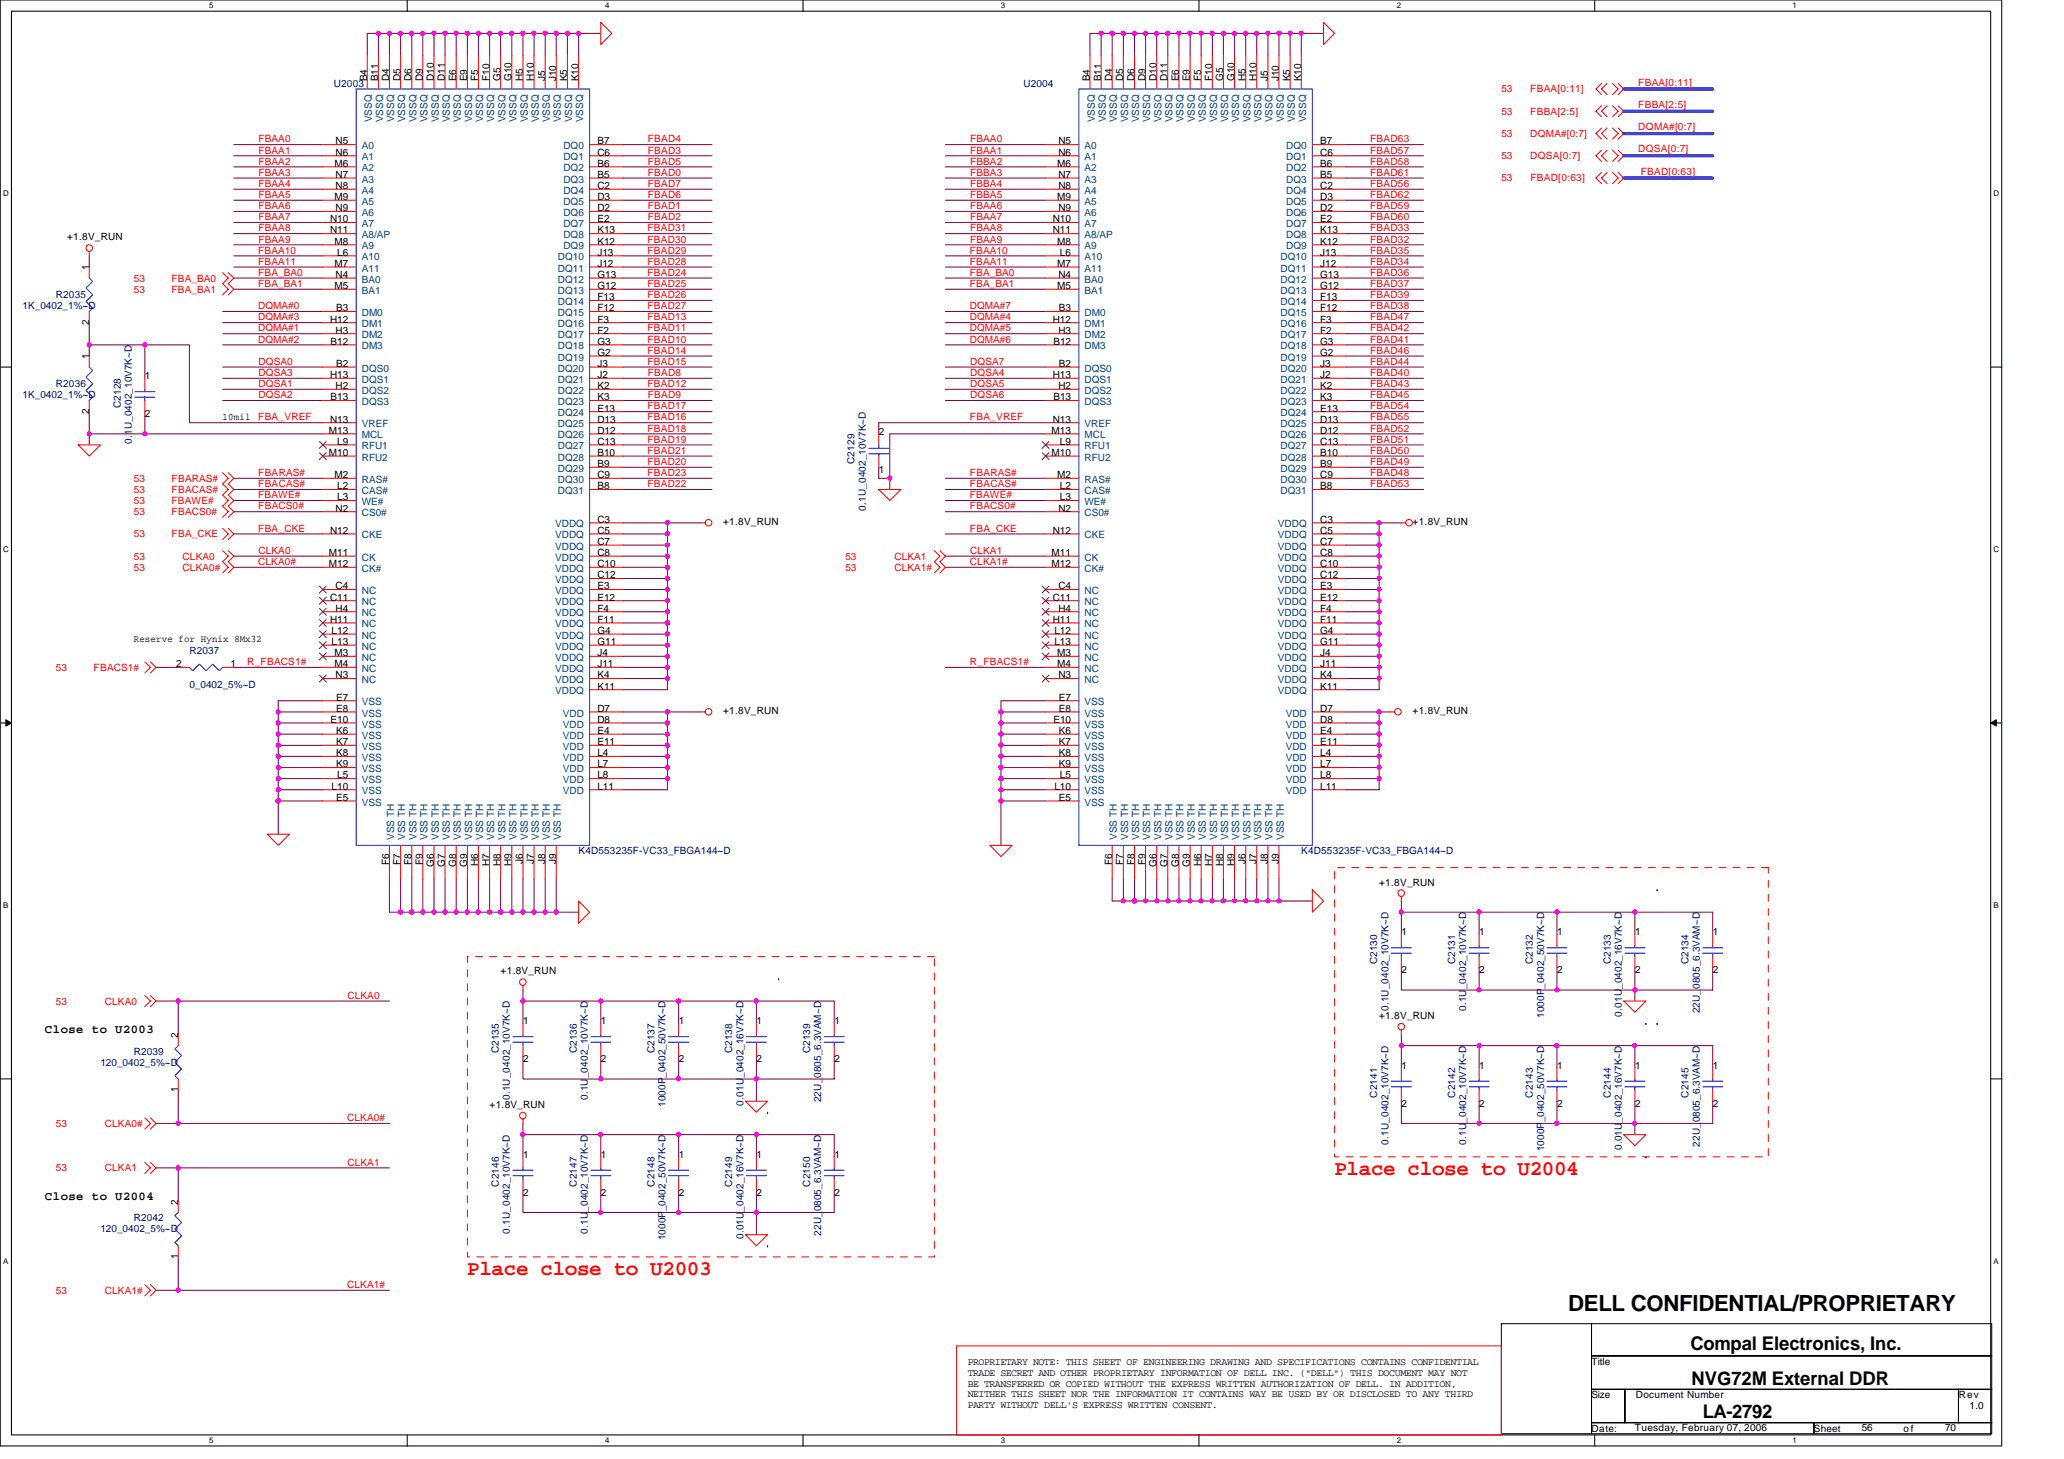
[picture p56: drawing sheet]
<svg xmlns="http://www.w3.org/2000/svg" width="297mm" height="210mm" viewBox="0 0 297 210" stroke-linecap="round" stroke-linejoin="round" font-family="sans-serif">
<defs><g id="words">
<text font-size="3.2" x="225.7" y="188.6">DELL CONFIDENTIAL/PROPRIETARY</text>
<g font-size="3" fill="#f00">
<text x="192" y="169">Place close to U2004</text>
<text x="67.2" y="183.4">Place close to U2003</text>
</g>
<g font-size="2.7">
<text x="243.3" y="194.2">Compal Electronics, Inc.</text>
<text x="243.4" y="199.2">NVG72M External DDR</text>
<text x="245" y="204">LA-2792</text>
</g>
<g font-size="1.8">
<text x="6.5" y="148.7">Close to U2003</text>
<text x="6.5" y="172.7">Close to U2004</text>
</g>
<g font-size="1.4">
<text x="52.8" y="11.7" transform="rotate(-90 52.8 11.7)">B4</text>
<text x="54.4" y="11.7" transform="rotate(-90 54.4 11.7)">B11</text>
<text x="56" y="11.7" transform="rotate(-90 56 11.7)">D4</text>
<text x="57.6" y="11.7" transform="rotate(-90 57.6 11.7)">D5</text>
<text x="59.2" y="11.7" transform="rotate(-90 59.2 11.7)">D6</text>
<text x="60.8" y="11.7" transform="rotate(-90 60.8 11.7)">D9</text>
<text x="62.4" y="11.7" transform="rotate(-90 62.4 11.7)">D10</text>
<text x="64" y="11.7" transform="rotate(-90 64 11.7)">D11</text>
<text x="65.6" y="11.7" transform="rotate(-90 65.6 11.7)">E6</text>
<text x="67.2" y="11.7" transform="rotate(-90 67.2 11.7)">E9</text>
<text x="68.8" y="11.7" transform="rotate(-90 68.8 11.7)">F5</text>
<text x="70.4" y="11.7" transform="rotate(-90 70.4 11.7)">F10</text>
<text x="72" y="11.7" transform="rotate(-90 72 11.7)">G5</text>
<text x="73.6" y="11.7" transform="rotate(-90 73.6 11.7)">G10</text>
<text x="75.2" y="11.7" transform="rotate(-90 75.2 11.7)">H5</text>
<text x="76.8" y="11.7" transform="rotate(-90 76.8 11.7)">H10</text>
<text x="78.4" y="11.7" transform="rotate(-90 78.4 11.7)">J5</text>
<text x="80" y="11.7" transform="rotate(-90 80 11.7)">J10</text>
<text x="81.6" y="11.7" transform="rotate(-90 81.6 11.7)">K5</text>
<text x="83.2" y="11.7" transform="rotate(-90 83.2 11.7)">K10</text>
<text x="156.8" y="11.7" transform="rotate(-90 156.8 11.7)">B4</text>
<text x="158.5" y="11.7" transform="rotate(-90 158.5 11.7)">B11</text>
<text x="160" y="11.7" transform="rotate(-90 160 11.7)">D4</text>
<text x="161.6" y="11.7" transform="rotate(-90 161.6 11.7)">D5</text>
<text x="163.3" y="11.7" transform="rotate(-90 163.3 11.7)">D6</text>
<text x="164.8" y="11.7" transform="rotate(-90 164.8 11.7)">D9</text>
<text x="166.5" y="11.7" transform="rotate(-90 166.5 11.7)">D10</text>
<text x="168" y="11.7" transform="rotate(-90 168 11.7)">D11</text>
<text x="169.6" y="11.7" transform="rotate(-90 169.6 11.7)">E6</text>
<text x="171.3" y="11.7" transform="rotate(-90 171.3 11.7)">E9</text>
<text x="172.8" y="11.7" transform="rotate(-90 172.8 11.7)">F5</text>
<text x="174.5" y="11.7" transform="rotate(-90 174.5 11.7)">F10</text>
<text x="176" y="11.7" transform="rotate(-90 176 11.7)">G5</text>
<text x="177.6" y="11.7" transform="rotate(-90 177.6 11.7)">G10</text>
<text x="179.3" y="11.7" transform="rotate(-90 179.3 11.7)">H5</text>
<text x="180.8" y="11.7" transform="rotate(-90 180.8 11.7)">H10</text>
<text x="182.5" y="11.7" transform="rotate(-90 182.5 11.7)">J5</text>
<text x="184" y="11.7" transform="rotate(-90 184 11.7)">J10</text>
<text x="185.6" y="11.7" transform="rotate(-90 185.6 11.7)">K5</text>
<text x="187.3" y="11.7" transform="rotate(-90 187.3 11.7)">K10</text>
<text x="48.1" y="24">M6</text>
<text x="48.3" y="20.8">N5</text>
<text x="48.3" y="22.4">N6</text>
<text x="86" y="20.8">B7</text>
<text x="86" y="22.4">C6</text>
<text x="86" y="24">B6</text>
<text x="152.1" y="24">M6</text>
<text x="152.3" y="20.8">N5</text>
<text x="152.3" y="22.4">N6</text>
<text x="190" y="20.8">B7</text>
<text x="190" y="22.4">C6</text>
<text x="190" y="24">B6</text>
<text x="48.1" y="28.8">M9</text>
<text x="48.3" y="25.6">N7</text>
<text x="48.3" y="27.2">N8</text>
<text x="86" y="25.6">B5</text>
<text x="86" y="27.2">C2</text>
<text x="86" y="28.8">D3</text>
<text x="152.1" y="28.8">M9</text>
<text x="152.3" y="25.6">N7</text>
<text x="152.3" y="27.2">N8</text>
<text x="190" y="25.6">B5</text>
<text x="190" y="27.2">C2</text>
<text x="190" y="28.8">D3</text>
<text x="9.6" y="34.6">+1.8V_RUN</text>
<text x="47.5" y="32">N10</text>
<text x="47.5" y="33.6">N11</text>
<text x="48.1" y="35.2">M8</text>
<text x="48.3" y="30.4">N9</text>
<text x="86" y="30.4">D2</text>
<text x="86" y="32">E2</text>
<text x="86" y="33.6">K13</text>
<text x="86" y="35.2">K12</text>
<text x="151.5" y="32">N10</text>
<text x="151.5" y="33.6">N11</text>
<text x="152.1" y="35.2">M8</text>
<text x="152.3" y="30.4">N9</text>
<text x="190" y="30.4">D2</text>
<text x="190" y="32">E2</text>
<text x="190" y="33.6">K13</text>
<text x="190" y="35.2">K12</text>
<text x="12.8" y="38.9" transform="rotate(-90 12.8 38.9)">1</text>
<text x="48.1" y="38.4">M7</text>
<text x="48.1" y="41.6">M5</text>
<text x="48.3" y="40">N4</text>
<text x="48.5" y="36.8">L6</text>
<text x="86" y="36.8">J13</text>
<text x="86" y="38.4">J12</text>
<text x="86" y="40">G13</text>
<text x="86" y="41.6">G12</text>
<text x="152.1" y="38.4">M7</text>
<text x="152.1" y="41.6">M5</text>
<text x="152.3" y="40">N4</text>
<text x="152.5" y="36.8">L6</text>
<text x="190" y="36.8">J13</text>
<text x="190" y="38.4">J12</text>
<text x="190" y="40">G13</text>
<text x="190" y="41.6">G12</text>
<text x="12.8" y="46.7" transform="rotate(-90 12.8 46.7)">2</text>
<text x="47.5" y="46.4">H12</text>
<text x="48.3" y="48">H3</text>
<text x="48.4" y="44.8">B3</text>
<text x="86" y="43.2">F13</text>
<text x="86" y="44.8">F12</text>
<text x="86" y="46.4">F3</text>
<text x="86" y="48">F2</text>
<text x="151.5" y="46.4">H12</text>
<text x="152.3" y="48">H3</text>
<text x="152.4" y="44.8">B3</text>
<text x="190" y="43.2">F13</text>
<text x="190" y="44.8">F12</text>
<text x="190" y="46.4">F3</text>
<text x="190" y="48">F2</text>
<text x="12.8" y="51.7" transform="rotate(-90 12.8 51.7)">1</text>
<text x="47.6" y="49.6">B12</text>
<text x="48.4" y="52.8">B2</text>
<text x="86" y="49.6">G3</text>
<text x="86" y="51.2">G2</text>
<text x="86" y="52.8">J3</text>
<text x="151.6" y="49.6">B12</text>
<text x="152.4" y="52.8">B2</text>
<text x="190" y="49.6">G3</text>
<text x="190" y="51.2">G2</text>
<text x="190" y="52.8">J3</text>
<text x="12.8" y="59.5" transform="rotate(-90 12.8 59.5)">2</text>
<text x="20.9" y="54.6">1</text>
<text x="47.5" y="54.4">H13</text>
<text x="47.6" y="57.6">B13</text>
<text x="48.3" y="56">H2</text>
<text x="86" y="54.4">J2</text>
<text x="86" y="56">K2</text>
<text x="86" y="57.6">K3</text>
<text x="86" y="59.2">E13</text>
<text x="151.5" y="54.4">H13</text>
<text x="151.6" y="57.6">B13</text>
<text x="152.3" y="56">H2</text>
<text x="190" y="54.4">J2</text>
<text x="190" y="56">K2</text>
<text x="190" y="57.6">K3</text>
<text x="190" y="59.2">E13</text>
<text x="20.9" y="60">2</text>
<text x="32" y="60.4">10mil</text>
<text x="47.3" y="62.4">M13</text>
<text x="47.3" y="65.6">M10</text>
<text x="47.5" y="60.8">N13</text>
<text x="48.5" y="64">L9</text>
<text x="86" y="60.8">D13</text>
<text x="86" y="62.4">D12</text>
<text x="86" y="64">C13</text>
<text x="86" y="65.6">B10</text>
<text x="126.5" y="62.6">2</text>
<text x="151.3" y="62.4">M13</text>
<text x="151.3" y="65.6">M10</text>
<text x="151.5" y="60.8">N13</text>
<text x="152.5" y="64">L9</text>
<text x="190" y="60.8">D13</text>
<text x="190" y="62.4">D12</text>
<text x="190" y="64">C13</text>
<text x="190" y="65.6">B10</text>
<text x="48.1" y="68.8">M2</text>
<text x="48.5" y="70.4">L2</text>
<text x="48.5" y="72">L3</text>
<text x="86" y="67.2">B9</text>
<text x="86" y="68.8">C9</text>
<text x="86" y="70.4">B8</text>
<text x="126.5" y="68">1</text>
<text x="152.1" y="68.8">M2</text>
<text x="152.5" y="70.4">L2</text>
<text x="152.5" y="72">L3</text>
<text x="190" y="67.2">B9</text>
<text x="190" y="68.8">C9</text>
<text x="190" y="70.4">B8</text>
<text x="47.5" y="76.8">N12</text>
<text x="48.3" y="73.6">N2</text>
<text x="86" y="75.2">C3</text>
<text x="86" y="76.8">C5</text>
<text x="104.1" y="75.5">+1.8V_RUN</text>
<text x="151.5" y="76.8">N12</text>
<text x="152.3" y="73.6">N2</text>
<text x="190" y="75.2">C3</text>
<text x="190" y="76.8">C5</text>
<text x="203.3" y="75.5">+1.8V_RUN</text>
<text x="47.3" y="80">M11</text>
<text x="47.3" y="81.6">M12</text>
<text x="86" y="78.4">C7</text>
<text x="86" y="80">C8</text>
<text x="86" y="81.6">C10</text>
<text x="86" y="83.2">C12</text>
<text x="151.3" y="80">M11</text>
<text x="151.3" y="81.6">M12</text>
<text x="190" y="78.4">C7</text>
<text x="190" y="80">C8</text>
<text x="190" y="81.6">C10</text>
<text x="190" y="83.2">C12</text>
<text x="47.5" y="86.4">C11</text>
<text x="47.5" y="89.6">H11</text>
<text x="48.3" y="84.8">C4</text>
<text x="48.3" y="88">H4</text>
<text x="86" y="84.8">E3</text>
<text x="86" y="86.4">E12</text>
<text x="86" y="88">F4</text>
<text x="86" y="89.6">F11</text>
<text x="151.5" y="86.4">C11</text>
<text x="151.5" y="89.6">H11</text>
<text x="152.3" y="84.8">C4</text>
<text x="152.3" y="88">H4</text>
<text x="190" y="84.8">E3</text>
<text x="190" y="86.4">E12</text>
<text x="190" y="88">F4</text>
<text x="190" y="89.6">F11</text>
<text x="19.3" y="92.4">Reserve for Hynix 8Mx32</text>
<text x="25.3" y="96">2</text>
<text x="33.2" y="96">1</text>
<text x="47.7" y="91.2">L12</text>
<text x="47.7" y="92.8">L13</text>
<text x="48.1" y="94.4">M3</text>
<text x="48.1" y="96">M4</text>
<text x="86" y="91.2">G4</text>
<text x="86" y="92.8">G11</text>
<text x="86" y="94.4">J4</text>
<text x="86" y="96">J11</text>
<text x="151.7" y="91.2">L12</text>
<text x="151.7" y="92.8">L13</text>
<text x="152.1" y="94.4">M3</text>
<text x="152.1" y="96">M4</text>
<text x="190" y="91.2">G4</text>
<text x="190" y="92.8">G11</text>
<text x="190" y="94.4">J4</text>
<text x="190" y="96">J11</text>
<text x="48.3" y="97.6">N3</text>
<text x="48.4" y="100.8">E7</text>
<text x="86" y="97.6">K4</text>
<text x="86" y="99.2">K11</text>
<text x="152.3" y="97.6">N3</text>
<text x="152.4" y="100.8">E7</text>
<text x="190" y="97.6">K4</text>
<text x="190" y="99.2">K11</text>
<text x="47.6" y="104">E10</text>
<text x="48.4" y="102.4">E8</text>
<text x="48.4" y="105.6">K6</text>
<text x="48.4" y="107.2">K7</text>
<text x="86" y="102.4">D7</text>
<text x="86" y="104">D8</text>
<text x="86" y="105.6">E4</text>
<text x="86" y="107.2">E11</text>
<text x="104.1" y="102.7">+1.8V_RUN</text>
<text x="151.6" y="104">E10</text>
<text x="152.4" y="102.4">E8</text>
<text x="152.4" y="105.6">K6</text>
<text x="152.4" y="107.2">K7</text>
<text x="190" y="102.4">D7</text>
<text x="190" y="104">D8</text>
<text x="190" y="105.6">E4</text>
<text x="190" y="107.2">E11</text>
<text x="203.3" y="102.7">+1.8V_RUN</text>
<text x="47.7" y="113.6">L10</text>
<text x="48.4" y="108.8">K8</text>
<text x="48.4" y="110.4">K9</text>
<text x="48.5" y="112">L5</text>
<text x="86" y="108.8">L4</text>
<text x="86" y="110.4">L7</text>
<text x="86" y="112">L8</text>
<text x="86" y="113.6">L11</text>
<text x="151.7" y="113.6">L10</text>
<text x="152.4" y="108.8">K8</text>
<text x="152.4" y="110.4">K9</text>
<text x="152.5" y="112">L5</text>
<text x="190" y="108.8">L4</text>
<text x="190" y="110.4">L7</text>
<text x="190" y="112">L8</text>
<text x="190" y="113.6">L11</text>
<text x="48.4" y="115.2">E5</text>
<text x="152.4" y="115.2">E5</text>
<text x="56" y="124.4" transform="rotate(-90 56 124.4)">F6</text>
<text x="57.6" y="124.4" transform="rotate(-90 57.6 124.4)">F7</text>
<text x="59.2" y="124.4" transform="rotate(-90 59.2 124.4)">F8</text>
<text x="60.8" y="124.4" transform="rotate(-90 60.8 124.4)">F9</text>
<text x="62.4" y="124.7" transform="rotate(-90 62.4 124.7)">G6</text>
<text x="64" y="124.7" transform="rotate(-90 64 124.7)">G7</text>
<text x="65.6" y="124.7" transform="rotate(-90 65.6 124.7)">G8</text>
<text x="67.2" y="124.7" transform="rotate(-90 67.2 124.7)">G9</text>
<text x="68.8" y="124.6" transform="rotate(-90 68.8 124.6)">H6</text>
<text x="70.4" y="124.6" transform="rotate(-90 70.4 124.6)">H7</text>
<text x="72" y="124.6" transform="rotate(-90 72 124.6)">H8</text>
<text x="73.6" y="124.6" transform="rotate(-90 73.6 124.6)">H9</text>
<text x="75.2" y="124.3" transform="rotate(-90 75.2 124.3)">J6</text>
<text x="76.8" y="124.3" transform="rotate(-90 76.8 124.3)">J7</text>
<text x="78.4" y="124.3" transform="rotate(-90 78.4 124.3)">J8</text>
<text x="80" y="124.3" transform="rotate(-90 80 124.3)">J9</text>
<text x="160" y="124.4" transform="rotate(-90 160 124.4)">F6</text>
<text x="161.6" y="124.4" transform="rotate(-90 161.6 124.4)">F7</text>
<text x="163.3" y="124.4" transform="rotate(-90 163.3 124.4)">F8</text>
<text x="164.8" y="124.4" transform="rotate(-90 164.8 124.4)">F9</text>
<text x="166.5" y="124.7" transform="rotate(-90 166.5 124.7)">G6</text>
<text x="168" y="124.7" transform="rotate(-90 168 124.7)">G7</text>
<text x="169.6" y="124.7" transform="rotate(-90 169.6 124.7)">G8</text>
<text x="171.3" y="124.7" transform="rotate(-90 171.3 124.7)">G9</text>
<text x="172.8" y="124.6" transform="rotate(-90 172.8 124.6)">H6</text>
<text x="174.5" y="124.6" transform="rotate(-90 174.5 124.6)">H7</text>
<text x="176" y="124.6" transform="rotate(-90 176 124.6)">H8</text>
<text x="177.6" y="124.6" transform="rotate(-90 177.6 124.6)">H9</text>
<text x="179.3" y="124.3" transform="rotate(-90 179.3 124.3)">J6</text>
<text x="180.8" y="124.3" transform="rotate(-90 180.8 124.3)">J7</text>
<text x="182.5" y="124.3" transform="rotate(-90 182.5 124.3)">J8</text>
<text x="184" y="124.3" transform="rotate(-90 184 124.3)">J9</text>
<text x="198.5" y="127.4">+1.8V_RUN</text>
<text x="201.7" y="134.6">1</text>
<text x="212.9" y="134.6">1</text>
<text x="224.1" y="134.6">1</text>
<text x="235.3" y="134.6">1</text>
<text x="246.5" y="134.6">1</text>
<text x="72" y="140.2">+1.8V_RUN</text>
<text x="201.7" y="140">2</text>
<text x="212.9" y="140">2</text>
<text x="224.1" y="140">2</text>
<text x="235.3" y="140">2</text>
<text x="246.5" y="140">2</text>
<text x="25.6" y="149.3" transform="rotate(-90 25.6 149.3)">2</text>
<text x="75.3" y="147.4">1</text>
<text x="86.5" y="147.4">1</text>
<text x="97.7" y="147.4">1</text>
<text x="108.9" y="147.4">1</text>
<text x="120.1" y="147.4">1</text>
<text x="198.5" y="146.6">+1.8V_RUN</text>
<text x="75.3" y="152.8">2</text>
<text x="86.5" y="152.8">2</text>
<text x="97.7" y="152.8">2</text>
<text x="108.9" y="152.8">2</text>
<text x="120.1" y="152.8">2</text>
<text x="201.7" y="153.8">1</text>
<text x="212.9" y="153.8">1</text>
<text x="224.1" y="153.8">1</text>
<text x="235.3" y="153.8">1</text>
<text x="246.5" y="153.8">1</text>
<text x="25.6" y="157.2" transform="rotate(-90 25.6 157.2)">1</text>
<text x="70.5" y="159.4">+1.8V_RUN</text>
<text x="201.7" y="159.2">2</text>
<text x="212.9" y="159.2">2</text>
<text x="224.1" y="159.2">2</text>
<text x="235.3" y="159.2">2</text>
<text x="246.5" y="159.2">2</text>
<text x="75.3" y="166.6">1</text>
<text x="86.5" y="166.6">1</text>
<text x="97.7" y="166.6">1</text>
<text x="108.9" y="166.6">1</text>
<text x="120.1" y="166.6">1</text>
<text x="25.6" y="173.3" transform="rotate(-90 25.6 173.3)">2</text>
<text x="75.3" y="172">2</text>
<text x="86.5" y="172">2</text>
<text x="97.7" y="172">2</text>
<text x="108.9" y="172">2</text>
<text x="120.1" y="172">2</text>
<text x="25.6" y="181.2" transform="rotate(-90 25.6 181.2)">1</text>
<text x="139.3" y="196.4">PROPRIETARY NOTE: THIS SHEET OF ENGINEERING DRAWING AND SPECIFICATIONS CONTAINS CONFIDENTIAL</text>
<text x="139.3" y="197.9">TRADE SECRET AND OTHER PROPRIETARY INFORMATION OF DELL INC. (&quot;DELL&quot;) THIS DOCUMENT MAY NOT</text>
<text x="229" y="196.4">Title</text>
<text x="139.3" y="199.5">BE TRANSFERRED OR COPIED WITHOUT THE EXPRESS WRITTEN AUTHORIZATION OF DELL. IN ADDITION,</text>
<text x="139.3" y="201">NEITHER THIS SHEET NOR THE INFORMATION IT CONTAINS WAY BE USED BY OR DISCLOSED TO ANY THIRD</text>
<text x="139.3" y="202.6">PARTY WITHOUT DELL'S EXPRESS WRITTEN CONSENT.</text>
<text x="229" y="201.2">Size</text>
<text x="235.4" y="201.2">Document Number</text>
<text x="281.9" y="201.2">Rev</text>
<text x="283.4" y="202.8">1.0</text>
<text x="229" y="206">Date:</text>
<text x="235.3" y="205.8">Tuesday, February 07, 2006</text>
<text x="261" y="206">Sheet</text>
<text x="267.9" y="205.8">56</text>
<text x="274" y="206">of</text>
<text x="279.9" y="205.8">70</text>
</g>
<g font-size="1.4" fill="#000080">
<text x="48" y="12.5">U2003</text>
<text x="147.3" y="12.5">U2004</text>
<text x="3.3" y="44.5">1K_0402_1%~D</text>
<text x="8" y="42.9">R2035</text>
<text x="3.3" y="57.3">1K_0402_1%~D</text>
<text x="8" y="55.7">R2036</text>
<text x="17.4" y="58.7" transform="rotate(-90 17.4 58.7)">C2128</text>
<text x="19" y="63.9" transform="rotate(-90 19 63.9)">0.1U_0402_10V7K~D</text>
<text x="123" y="66.7" transform="rotate(-90 123 66.7)">C2129</text>
<text x="124.6" y="73.4" transform="rotate(-90 124.6 73.4)">0.1U_0402_10V7K~D</text>
<text x="27.3" y="94.1">R2037</text>
<text x="27.3" y="98.9">0_0402_5%~D</text>
<text x="83.3" y="122.9">K4D553235F-VC33_FBGA144~D</text>
<text x="187.3" y="122.9">K4D553235F-VC33_FBGA144~D</text>
<text x="198.2" y="138.7" transform="rotate(-90 198.2 138.7)">C2130</text>
<text x="209.4" y="138.7" transform="rotate(-90 209.4 138.7)">C2131</text>
<text x="220.6" y="138.7" transform="rotate(-90 220.6 138.7)">C2132</text>
<text x="231.8" y="138.7" transform="rotate(-90 231.8 138.7)">C2133</text>
<text x="243" y="138.7" transform="rotate(-90 243 138.7)">C2134</text>
<text x="199.8" y="145.5" transform="rotate(-90 199.8 145.5)">0.1U_0402_10V7K~D</text>
<text x="211" y="145.5" transform="rotate(-90 211 145.5)">0.1U_0402_10V7K~D</text>
<text x="222.2" y="146.4" transform="rotate(-90 222.2 146.4)">1000P_0402_50V7K~D</text>
<text x="233.4" y="146.3" transform="rotate(-90 233.4 146.3)">0.01U_0402_16V7K~D</text>
<text x="244.6" y="145.8" transform="rotate(-90 244.6 145.8)">22U_0805_6.3VAM~D</text>
<text x="14.5" y="153.3">120_0402_5%~D</text>
<text x="19.3" y="151.7">R2039</text>
<text x="71.8" y="151.6" transform="rotate(-90 71.8 151.6)">C2135</text>
<text x="83" y="151.6" transform="rotate(-90 83 151.6)">C2136</text>
<text x="94.2" y="151.6" transform="rotate(-90 94.2 151.6)">C2137</text>
<text x="105.4" y="151.6" transform="rotate(-90 105.4 151.6)">C2138</text>
<text x="116.6" y="151.6" transform="rotate(-90 116.6 151.6)">C2139</text>
<text x="73.4" y="158.3" transform="rotate(-90 73.4 158.3)">0.1U_0402_10V7K~D</text>
<text x="84.6" y="158.3" transform="rotate(-90 84.6 158.3)">0.1U_0402_10V7K~D</text>
<text x="95.8" y="159.2" transform="rotate(-90 95.8 159.2)">1000P_0402_50V7K~D</text>
<text x="107" y="159.1" transform="rotate(-90 107 159.1)">0.01U_0402_16V7K~D</text>
<text x="118.2" y="158.6" transform="rotate(-90 118.2 158.6)">22U_0805_6.3VAM~D</text>
<text x="198.2" y="157.9" transform="rotate(-90 198.2 157.9)">C2141</text>
<text x="209.4" y="157.9" transform="rotate(-90 209.4 157.9)">C2142</text>
<text x="220.6" y="157.9" transform="rotate(-90 220.6 157.9)">C2143</text>
<text x="231.8" y="157.9" transform="rotate(-90 231.8 157.9)">C2144</text>
<text x="243" y="157.9" transform="rotate(-90 243 157.9)">C2145</text>
<text x="199.8" y="164.7" transform="rotate(-90 199.8 164.7)">0.1U_0402_10V7K~D</text>
<text x="211" y="164.7" transform="rotate(-90 211 164.7)">0.1U_0402_10V7K~D</text>
<text x="222.2" y="165.6" transform="rotate(-90 222.2 165.6)">1000P_0402_50V7K~D</text>
<text x="233.4" y="165.5" transform="rotate(-90 233.4 165.5)">0.01U_0402_16V7K~D</text>
<text x="244.6" y="165" transform="rotate(-90 244.6 165)">22U_0805_6.3VAM~D</text>
<text x="71.8" y="170.8" transform="rotate(-90 71.8 170.8)">C2146</text>
<text x="83" y="170.8" transform="rotate(-90 83 170.8)">C2147</text>
<text x="94.2" y="170.8" transform="rotate(-90 94.2 170.8)">C2148</text>
<text x="105.4" y="170.8" transform="rotate(-90 105.4 170.8)">C2149</text>
<text x="116.6" y="170.8" transform="rotate(-90 116.6 170.8)">C2150</text>
<text x="14.5" y="177.3">120_0402_5%~D</text>
<text x="19.3" y="175.7">R2042</text>
<text x="73.4" y="177.5" transform="rotate(-90 73.4 177.5)">0.1U_0402_10V7K~D</text>
<text x="84.6" y="177.5" transform="rotate(-90 84.6 177.5)">0.1U_0402_10V7K~D</text>
<text x="95.8" y="178.4" transform="rotate(-90 95.8 178.4)">1000P_0402_50V7K~D</text>
<text x="107" y="178.3" transform="rotate(-90 107 178.3)">0.01U_0402_16V7K~D</text>
<text x="118.2" y="177.8" transform="rotate(-90 118.2 177.8)">22U_0805_6.3VAM~D</text>
</g>
<g font-size="1.4" fill="#004080">
<text x="53.5" y="17.6" transform="rotate(-90 53.5 17.6)">VSSQ</text>
<text x="55.1" y="17.6" transform="rotate(-90 55.1 17.6)">VSSQ</text>
<text x="56.7" y="17.6" transform="rotate(-90 56.7 17.6)">VSSQ</text>
<text x="58.3" y="17.6" transform="rotate(-90 58.3 17.6)">VSSQ</text>
<text x="59.9" y="17.6" transform="rotate(-90 59.9 17.6)">VSSQ</text>
<text x="61.5" y="17.6" transform="rotate(-90 61.5 17.6)">VSSQ</text>
<text x="63.1" y="17.6" transform="rotate(-90 63.1 17.6)">VSSQ</text>
<text x="64.7" y="17.6" transform="rotate(-90 64.7 17.6)">VSSQ</text>
<text x="66.3" y="17.6" transform="rotate(-90 66.3 17.6)">VSSQ</text>
<text x="67.9" y="17.6" transform="rotate(-90 67.9 17.6)">VSSQ</text>
<text x="69.5" y="17.6" transform="rotate(-90 69.5 17.6)">VSSQ</text>
<text x="71.1" y="17.6" transform="rotate(-90 71.1 17.6)">VSSQ</text>
<text x="72.7" y="17.6" transform="rotate(-90 72.7 17.6)">VSSQ</text>
<text x="74.3" y="17.6" transform="rotate(-90 74.3 17.6)">VSSQ</text>
<text x="75.9" y="17.6" transform="rotate(-90 75.9 17.6)">VSSQ</text>
<text x="77.5" y="17.6" transform="rotate(-90 77.5 17.6)">VSSQ</text>
<text x="79.1" y="17.6" transform="rotate(-90 79.1 17.6)">VSSQ</text>
<text x="80.7" y="17.6" transform="rotate(-90 80.7 17.6)">VSSQ</text>
<text x="82.3" y="17.6" transform="rotate(-90 82.3 17.6)">VSSQ</text>
<text x="83.9" y="17.6" transform="rotate(-90 83.9 17.6)">VSSQ</text>
<text x="157.5" y="17.6" transform="rotate(-90 157.5 17.6)">VSSQ</text>
<text x="159.1" y="17.6" transform="rotate(-90 159.1 17.6)">VSSQ</text>
<text x="160.7" y="17.6" transform="rotate(-90 160.7 17.6)">VSSQ</text>
<text x="162.3" y="17.6" transform="rotate(-90 162.3 17.6)">VSSQ</text>
<text x="164" y="17.6" transform="rotate(-90 164 17.6)">VSSQ</text>
<text x="165.5" y="17.6" transform="rotate(-90 165.5 17.6)">VSSQ</text>
<text x="167.1" y="17.6" transform="rotate(-90 167.1 17.6)">VSSQ</text>
<text x="168.7" y="17.6" transform="rotate(-90 168.7 17.6)">VSSQ</text>
<text x="170.3" y="17.6" transform="rotate(-90 170.3 17.6)">VSSQ</text>
<text x="172" y="17.6" transform="rotate(-90 172 17.6)">VSSQ</text>
<text x="173.5" y="17.6" transform="rotate(-90 173.5 17.6)">VSSQ</text>
<text x="175.2" y="17.6" transform="rotate(-90 175.2 17.6)">VSSQ</text>
<text x="176.7" y="17.6" transform="rotate(-90 176.7 17.6)">VSSQ</text>
<text x="178.3" y="17.6" transform="rotate(-90 178.3 17.6)">VSSQ</text>
<text x="180" y="17.6" transform="rotate(-90 180 17.6)">VSSQ</text>
<text x="181.5" y="17.6" transform="rotate(-90 181.5 17.6)">VSSQ</text>
<text x="183.2" y="17.6" transform="rotate(-90 183.2 17.6)">VSSQ</text>
<text x="184.7" y="17.6" transform="rotate(-90 184.7 17.6)">VSSQ</text>
<text x="186.3" y="17.6" transform="rotate(-90 186.3 17.6)">VSSQ</text>
<text x="188" y="17.6" transform="rotate(-90 188 17.6)">VSSQ</text>
<text x="52.1" y="21.5">A0</text>
<text x="52.1" y="23.1">A1</text>
<text x="81.1" y="21.5">DQ0</text>
<text x="81.1" y="23.1">DQ1</text>
<text x="156.1" y="21.5">A0</text>
<text x="156.1" y="23.1">A1</text>
<text x="185.1" y="21.5">DQ0</text>
<text x="185.1" y="23.1">DQ1</text>
<text x="52.1" y="24.7">A2</text>
<text x="52.1" y="26.3">A3</text>
<text x="52.1" y="27.9">A4</text>
<text x="52.1" y="29.5">A5</text>
<text x="81.1" y="24.7">DQ2</text>
<text x="81.1" y="26.3">DQ3</text>
<text x="81.1" y="27.9">DQ4</text>
<text x="81.1" y="29.5">DQ5</text>
<text x="156.1" y="24.7">A2</text>
<text x="156.1" y="26.3">A3</text>
<text x="156.1" y="27.9">A4</text>
<text x="156.1" y="29.5">A5</text>
<text x="185.1" y="24.7">DQ2</text>
<text x="185.1" y="26.3">DQ3</text>
<text x="185.1" y="27.9">DQ4</text>
<text x="185.1" y="29.5">DQ5</text>
<text x="52.1" y="31.1">A6</text>
<text x="52.1" y="32.7">A7</text>
<text x="52.1" y="34.3">A8/AP</text>
<text x="52.1" y="35.9">A9</text>
<text x="81.1" y="31.1">DQ6</text>
<text x="81.1" y="32.7">DQ7</text>
<text x="81.1" y="34.3">DQ8</text>
<text x="81.1" y="35.9">DQ9</text>
<text x="156.1" y="31.1">A6</text>
<text x="156.1" y="32.7">A7</text>
<text x="156.1" y="34.3">A8/AP</text>
<text x="156.1" y="35.9">A9</text>
<text x="185.1" y="31.1">DQ6</text>
<text x="185.1" y="32.7">DQ7</text>
<text x="185.1" y="34.3">DQ8</text>
<text x="185.1" y="35.9">DQ9</text>
<text x="52.1" y="37.5">A10</text>
<text x="52.1" y="39.1">A11</text>
<text x="52.1" y="40.7">BA0</text>
<text x="80.3" y="37.5">DQ10</text>
<text x="80.3" y="39.1">DQ11</text>
<text x="80.3" y="40.7">DQ12</text>
<text x="156.1" y="37.5">A10</text>
<text x="156.1" y="39.1">A11</text>
<text x="156.1" y="40.7">BA0</text>
<text x="184.3" y="37.5">DQ10</text>
<text x="184.3" y="39.1">DQ11</text>
<text x="184.3" y="40.7">DQ12</text>
<text x="52.1" y="42.3">BA1</text>
<text x="52.1" y="45.5">DM0</text>
<text x="52.1" y="47.1">DM1</text>
<text x="80.3" y="42.3">DQ13</text>
<text x="80.3" y="43.9">DQ14</text>
<text x="80.3" y="45.5">DQ15</text>
<text x="80.3" y="47.1">DQ16</text>
<text x="156.1" y="42.3">BA1</text>
<text x="156.1" y="45.5">DM0</text>
<text x="156.1" y="47.1">DM1</text>
<text x="184.3" y="42.3">DQ13</text>
<text x="184.3" y="43.9">DQ14</text>
<text x="184.3" y="45.5">DQ15</text>
<text x="184.3" y="47.1">DQ16</text>
<text x="52.1" y="48.7">DM2</text>
<text x="52.1" y="50.3">DM3</text>
<text x="52.1" y="53.5">DQS0</text>
<text x="80.3" y="48.7">DQ17</text>
<text x="80.3" y="50.3">DQ18</text>
<text x="80.3" y="51.9">DQ19</text>
<text x="80.3" y="53.5">DQ20</text>
<text x="156.1" y="48.7">DM2</text>
<text x="156.1" y="50.3">DM3</text>
<text x="156.1" y="53.5">DQS0</text>
<text x="184.3" y="48.7">DQ17</text>
<text x="184.3" y="50.3">DQ18</text>
<text x="184.3" y="51.9">DQ19</text>
<text x="184.3" y="53.5">DQ20</text>
<text x="52.1" y="55.1">DQS1</text>
<text x="52.1" y="56.7">DQS2</text>
<text x="52.1" y="58.3">DQS3</text>
<text x="80.3" y="55.1">DQ21</text>
<text x="80.3" y="56.7">DQ22</text>
<text x="80.3" y="58.3">DQ23</text>
<text x="80.3" y="59.9">DQ24</text>
<text x="156.1" y="55.1">DQS1</text>
<text x="156.1" y="56.7">DQS2</text>
<text x="156.1" y="58.3">DQS3</text>
<text x="184.3" y="55.1">DQ21</text>
<text x="184.3" y="56.7">DQ22</text>
<text x="184.3" y="58.3">DQ23</text>
<text x="184.3" y="59.9">DQ24</text>
<text x="52.1" y="61.5">VREF</text>
<text x="52.1" y="63.1">MCL</text>
<text x="52.1" y="64.7">RFU1</text>
<text x="80.3" y="61.5">DQ25</text>
<text x="80.3" y="63.1">DQ26</text>
<text x="80.3" y="64.7">DQ27</text>
<text x="156.1" y="61.5">VREF</text>
<text x="156.1" y="63.1">MCL</text>
<text x="156.1" y="64.7">RFU1</text>
<text x="184.3" y="61.5">DQ25</text>
<text x="184.3" y="63.1">DQ26</text>
<text x="184.3" y="64.7">DQ27</text>
<text x="52.1" y="66.3">RFU2</text>
<text x="52.1" y="69.5">RAS#</text>
<text x="52.1" y="71.1">CAS#</text>
<text x="80.3" y="66.3">DQ28</text>
<text x="80.3" y="67.9">DQ29</text>
<text x="80.3" y="69.5">DQ30</text>
<text x="80.3" y="71.1">DQ31</text>
<text x="156.1" y="66.3">RFU2</text>
<text x="156.1" y="69.5">RAS#</text>
<text x="156.1" y="71.1">CAS#</text>
<text x="184.3" y="66.3">DQ28</text>
<text x="184.3" y="67.9">DQ29</text>
<text x="184.3" y="69.5">DQ30</text>
<text x="184.3" y="71.1">DQ31</text>
<text x="52.1" y="72.7">WE#</text>
<text x="52.1" y="74.3">CS0#</text>
<text x="52.1" y="77.5">CKE</text>
<text x="79.9" y="75.9">VDDQ</text>
<text x="79.9" y="77.5">VDDQ</text>
<text x="156.1" y="72.7">WE#</text>
<text x="156.1" y="74.3">CS0#</text>
<text x="156.1" y="77.5">CKE</text>
<text x="183.9" y="75.9">VDDQ</text>
<text x="183.9" y="77.5">VDDQ</text>
<text x="52.1" y="80.7">CK</text>
<text x="52.1" y="82.3">CK#</text>
<text x="79.9" y="79.1">VDDQ</text>
<text x="79.9" y="80.7">VDDQ</text>
<text x="79.9" y="82.3">VDDQ</text>
<text x="79.9" y="83.9">VDDQ</text>
<text x="156.1" y="80.7">CK</text>
<text x="156.1" y="82.3">CK#</text>
<text x="183.9" y="79.1">VDDQ</text>
<text x="183.9" y="80.7">VDDQ</text>
<text x="183.9" y="82.3">VDDQ</text>
<text x="183.9" y="83.9">VDDQ</text>
<text x="52.1" y="85.5">NC</text>
<text x="52.1" y="87.1">NC</text>
<text x="52.1" y="88.7">NC</text>
<text x="79.9" y="85.5">VDDQ</text>
<text x="79.9" y="87.1">VDDQ</text>
<text x="79.9" y="88.7">VDDQ</text>
<text x="156.1" y="85.5">NC</text>
<text x="156.1" y="87.1">NC</text>
<text x="156.1" y="88.7">NC</text>
<text x="183.9" y="85.5">VDDQ</text>
<text x="183.9" y="87.1">VDDQ</text>
<text x="183.9" y="88.7">VDDQ</text>
<text x="52.1" y="90.3">NC</text>
<text x="52.1" y="91.9">NC</text>
<text x="52.1" y="93.5">NC</text>
<text x="52.1" y="95.1">NC</text>
<text x="79.9" y="90.3">VDDQ</text>
<text x="79.9" y="91.9">VDDQ</text>
<text x="79.9" y="93.5">VDDQ</text>
<text x="79.9" y="95.1">VDDQ</text>
<text x="156.1" y="90.3">NC</text>
<text x="156.1" y="91.9">NC</text>
<text x="156.1" y="93.5">NC</text>
<text x="156.1" y="95.1">NC</text>
<text x="183.9" y="90.3">VDDQ</text>
<text x="183.9" y="91.9">VDDQ</text>
<text x="183.9" y="93.5">VDDQ</text>
<text x="183.9" y="95.1">VDDQ</text>
<text x="52.1" y="101.5">VSS</text>
<text x="52.1" y="96.7">NC</text>
<text x="52.1" y="98.3">NC</text>
<text x="79.9" y="96.7">VDDQ</text>
<text x="79.9" y="98.3">VDDQ</text>
<text x="79.9" y="99.9">VDDQ</text>
<text x="156.1" y="101.5">VSS</text>
<text x="156.1" y="96.7">NC</text>
<text x="156.1" y="98.3">NC</text>
<text x="183.9" y="96.7">VDDQ</text>
<text x="183.9" y="98.3">VDDQ</text>
<text x="183.9" y="99.9">VDDQ</text>
<text x="52.1" y="103.1">VSS</text>
<text x="52.1" y="104.7">VSS</text>
<text x="52.1" y="106.3">VSS</text>
<text x="52.1" y="107.9">VSS</text>
<text x="81" y="103.1">VDD</text>
<text x="81" y="104.7">VDD</text>
<text x="81" y="106.3">VDD</text>
<text x="81" y="107.9">VDD</text>
<text x="156.1" y="103.1">VSS</text>
<text x="156.1" y="104.7">VSS</text>
<text x="156.1" y="106.3">VSS</text>
<text x="156.1" y="107.9">VSS</text>
<text x="185" y="103.1">VDD</text>
<text x="185" y="104.7">VDD</text>
<text x="185" y="106.3">VDD</text>
<text x="185" y="107.9">VDD</text>
<text x="52.1" y="109.5">VSS</text>
<text x="52.1" y="111.1">VSS</text>
<text x="52.1" y="112.7">VSS</text>
<text x="81" y="109.5">VDD</text>
<text x="81" y="111.1">VDD</text>
<text x="81" y="112.7">VDD</text>
<text x="156.1" y="109.5">VSS</text>
<text x="156.1" y="111.1">VSS</text>
<text x="156.1" y="112.7">VSS</text>
<text x="185" y="109.5">VDD</text>
<text x="185" y="111.1">VDD</text>
<text x="185" y="112.7">VDD</text>
<text x="52.1" y="114.3">VSS</text>
<text x="52.1" y="115.9">VSS</text>
<text x="81" y="114.3">VDD</text>
<text x="156.1" y="114.3">VSS</text>
<text x="156.1" y="115.9">VSS</text>
<text x="185" y="114.3">VDD</text>
<text x="56.7" y="120.8" transform="rotate(-90 56.7 120.8)">VSS TH</text>
<text x="58.3" y="120.8" transform="rotate(-90 58.3 120.8)">VSS TH</text>
<text x="59.9" y="120.8" transform="rotate(-90 59.9 120.8)">VSS TH</text>
<text x="61.5" y="120.8" transform="rotate(-90 61.5 120.8)">VSS TH</text>
<text x="63.1" y="120.8" transform="rotate(-90 63.1 120.8)">VSS TH</text>
<text x="64.7" y="120.8" transform="rotate(-90 64.7 120.8)">VSS TH</text>
<text x="66.3" y="120.8" transform="rotate(-90 66.3 120.8)">VSS TH</text>
<text x="67.9" y="120.8" transform="rotate(-90 67.9 120.8)">VSS TH</text>
<text x="69.5" y="120.8" transform="rotate(-90 69.5 120.8)">VSS TH</text>
<text x="71.1" y="120.8" transform="rotate(-90 71.1 120.8)">VSS TH</text>
<text x="72.7" y="120.8" transform="rotate(-90 72.7 120.8)">VSS TH</text>
<text x="74.3" y="120.8" transform="rotate(-90 74.3 120.8)">VSS TH</text>
<text x="75.9" y="120.8" transform="rotate(-90 75.9 120.8)">VSS TH</text>
<text x="77.5" y="120.8" transform="rotate(-90 77.5 120.8)">VSS TH</text>
<text x="79.1" y="120.8" transform="rotate(-90 79.1 120.8)">VSS TH</text>
<text x="80.7" y="120.8" transform="rotate(-90 80.7 120.8)">VSS TH</text>
<text x="160.7" y="120.8" transform="rotate(-90 160.7 120.8)">VSS TH</text>
<text x="162.3" y="120.8" transform="rotate(-90 162.3 120.8)">VSS TH</text>
<text x="164" y="120.8" transform="rotate(-90 164 120.8)">VSS TH</text>
<text x="165.5" y="120.8" transform="rotate(-90 165.5 120.8)">VSS TH</text>
<text x="167.1" y="120.8" transform="rotate(-90 167.1 120.8)">VSS TH</text>
<text x="168.7" y="120.8" transform="rotate(-90 168.7 120.8)">VSS TH</text>
<text x="170.3" y="120.8" transform="rotate(-90 170.3 120.8)">VSS TH</text>
<text x="172" y="120.8" transform="rotate(-90 172 120.8)">VSS TH</text>
<text x="173.5" y="120.8" transform="rotate(-90 173.5 120.8)">VSS TH</text>
<text x="175.2" y="120.8" transform="rotate(-90 175.2 120.8)">VSS TH</text>
<text x="176.7" y="120.8" transform="rotate(-90 176.7 120.8)">VSS TH</text>
<text x="178.3" y="120.8" transform="rotate(-90 178.3 120.8)">VSS TH</text>
<text x="180" y="120.8" transform="rotate(-90 180 120.8)">VSS TH</text>
<text x="181.5" y="120.8" transform="rotate(-90 181.5 120.8)">VSS TH</text>
<text x="183.2" y="120.8" transform="rotate(-90 183.2 120.8)">VSS TH</text>
<text x="184.7" y="120.8" transform="rotate(-90 184.7 120.8)">VSS TH</text>
</g>
<g font-size="1.4" fill="#f00">
<text x="216.1" y="13.3">53</text>
<text x="216.1" y="16.5">53</text>
<text x="220.2" y="13.3">FBAA[0:11]</text>
<text x="220.2" y="16.5">FBBA[2:5]</text>
<text x="235.8" y="15.5">FBBA[2:5]</text>
<text x="235.8" y="12.3">FBAA[0:11]</text>
<text x="37.2" y="20.5">FBAA0</text>
<text x="37.2" y="23.7">FBAA2</text>
<text x="37.2" y="22.1">FBAA1</text>
<text x="93.2" y="20.5">FBAD4</text>
<text x="93.2" y="22.1">FBAD3</text>
<text x="93.2" y="23.7">FBAD5</text>
<text x="139.6" y="22.1">FBAA1</text>
<text x="139.6" y="23.7">FBBA2</text>
<text x="139.6" y="20.5">FBAA0</text>
<text x="197.2" y="22.1">FBAD57</text>
<text x="197.2" y="23.7">FBAD58</text>
<text x="197.2" y="20.5">FBAD63</text>
<text x="216.1" y="19.7">53</text>
<text x="216.1" y="22.9">53</text>
<text x="220.2" y="19.7">DQMA#[0:7]</text>
<text x="220.2" y="22.9">DQSA[0:7]</text>
<text x="235.8" y="21.9">DQSA[0:7]</text>
<text x="235.8" y="18.7">DQMA#[0:7]</text>
<text x="37.2" y="25.3">FBAA3</text>
<text x="37.2" y="28.5">FBAA5</text>
<text x="37.2" y="26.9">FBAA4</text>
<text x="93.2" y="26.9">FBAD7</text>
<text x="93.2" y="28.5">FBAD6</text>
<text x="93.2" y="25.3">FBAD0</text>
<text x="139.6" y="26.9">FBBA4</text>
<text x="139.6" y="28.5">FBBA5</text>
<text x="139.6" y="25.3">FBBA3</text>
<text x="197.2" y="26.9">FBAD56</text>
<text x="197.2" y="28.5">FBAD62</text>
<text x="197.2" y="25.3">FBAD61</text>
<text x="216.1" y="26.1">53</text>
<text x="220.3" y="26.1">FBAD[0:63]</text>
<text x="236.1" y="25.1">FBAD[0:63]</text>
<text x="37.2" y="33.3">FBAA8</text>
<text x="37.2" y="34.9">FBAA9</text>
<text x="37.2" y="30.1">FBAA6</text>
<text x="37.2" y="31.7">FBAA7</text>
<text x="93.2" y="34.9">FBAD30</text>
<text x="93.2" y="33.3">FBAD31</text>
<text x="93.2" y="30.1">FBAD1</text>
<text x="93.2" y="31.7">FBAD2</text>
<text x="139.6" y="33.3">FBAA8</text>
<text x="139.6" y="34.9">FBAA9</text>
<text x="139.6" y="31.7">FBAA7</text>
<text x="139.6" y="30.1">FBAA6</text>
<text x="197.2" y="33.3">FBAD33</text>
<text x="197.2" y="34.9">FBAD32</text>
<text x="197.2" y="30.1">FBAD59</text>
<text x="197.2" y="31.7">FBAD60</text>
<text x="19.3" y="40.5">53</text>
<text x="24.7" y="40.5">FBA_BA0</text>
<text x="37.2" y="38.1">FBAA11</text>
<text x="37.2" y="36.5">FBAA10</text>
<text x="37.2" y="39.7">FBA_BA0</text>
<text x="37.2" y="41.3">FBA_BA1</text>
<text x="93.2" y="38.1">FBAD28</text>
<text x="93.2" y="39.7">FBAD24</text>
<text x="93.2" y="36.5">FBAD29</text>
<text x="93.2" y="41.3">FBAD25</text>
<text x="139.6" y="38.1">FBAA11</text>
<text x="139.6" y="39.7">FBA_BA0</text>
<text x="139.6" y="41.3">FBA_BA1</text>
<text x="139.6" y="36.5">FBAA10</text>
<text x="197.2" y="36.5">FBAD35</text>
<text x="197.2" y="38.1">FBAD34</text>
<text x="197.2" y="41.3">FBAD37</text>
<text x="197.2" y="39.7">FBAD36</text>
<text x="19.3" y="42.1">53</text>
<text x="24.7" y="42.1">FBA_BA1</text>
<text x="37.2" y="46.1">DQMA#3</text>
<text x="37.2" y="47.7">DQMA#1</text>
<text x="37.2" y="44.5">DQMA#0</text>
<text x="93.2" y="44.5">FBAD27</text>
<text x="93.2" y="46.1">FBAD13</text>
<text x="93.2" y="42.9">FBAD26</text>
<text x="93.2" y="47.7">FBAD11</text>
<text x="139.6" y="46.1">DQMA#4</text>
<text x="139.6" y="47.7">DQMA#5</text>
<text x="139.6" y="44.5">DQMA#7</text>
<text x="197.2" y="44.5">FBAD38</text>
<text x="197.2" y="42.9">FBAD39</text>
<text x="197.2" y="47.7">FBAD42</text>
<text x="197.2" y="46.1">FBAD47</text>
<text x="37.2" y="49.3">DQMA#2</text>
<text x="37.2" y="52.5">DQSA0</text>
<text x="93.2" y="52.5">FBAD15</text>
<text x="93.2" y="49.3">FBAD10</text>
<text x="93.2" y="50.9">FBAD14</text>
<text x="139.6" y="49.3">DQMA#6</text>
<text x="139.6" y="52.5">DQSA7</text>
<text x="197.2" y="52.5">FBAD44</text>
<text x="197.2" y="49.3">FBAD41</text>
<text x="197.2" y="50.9">FBAD46</text>
<text x="37.2" y="54.1">DQSA3</text>
<text x="37.2" y="57.3">DQSA2</text>
<text x="37.2" y="55.7">DQSA1</text>
<text x="93.2" y="58.9">FBAD17</text>
<text x="93.2" y="55.7">FBAD12</text>
<text x="93.2" y="57.3">FBAD9</text>
<text x="93.2" y="54.1">FBAD8</text>
<text x="139.6" y="54.1">DQSA4</text>
<text x="139.6" y="57.3">DQSA6</text>
<text x="139.6" y="55.7">DQSA5</text>
<text x="197.2" y="55.7">FBAD43</text>
<text x="197.2" y="54.1">FBAD40</text>
<text x="197.2" y="57.3">FBAD45</text>
<text x="197.2" y="58.9">FBAD54</text>
<text x="37.2" y="60.5">FBA_VREF</text>
<text x="93.2" y="62.1">FBAD18</text>
<text x="93.2" y="65.3">FBAD21</text>
<text x="93.2" y="60.5">FBAD16</text>
<text x="93.2" y="63.7">FBAD19</text>
<text x="139.6" y="60.5">FBA_VREF</text>
<text x="197.2" y="60.5">FBAD55</text>
<text x="197.2" y="65.3">FBAD50</text>
<text x="197.2" y="63.7">FBAD51</text>
<text x="197.2" y="62.1">FBAD52</text>
<text x="19.3" y="69.3">53</text>
<text x="19.3" y="70.9">53</text>
<text x="24.7" y="69.3">FBARAS#</text>
<text x="24.7" y="70.9">FBACAS#</text>
<text x="37.2" y="68.5">FBARAS#</text>
<text x="37.2" y="70.1">FBACAS#</text>
<text x="37.2" y="71.7">FBAWE#</text>
<text x="93.2" y="70.1">FBAD22</text>
<text x="93.2" y="66.9">FBAD20</text>
<text x="93.2" y="68.5">FBAD23</text>
<text x="139.6" y="71.7">FBAWE#</text>
<text x="139.6" y="68.5">FBARAS#</text>
<text x="139.6" y="70.1">FBACAS#</text>
<text x="197.2" y="70.1">FBAD53</text>
<text x="197.2" y="68.5">FBAD48</text>
<text x="197.2" y="66.9">FBAD49</text>
<text x="19.3" y="72.5">53</text>
<text x="19.3" y="74.1">53</text>
<text x="19.3" y="77.3">53</text>
<text x="24.7" y="72.5">FBAWE#</text>
<text x="24.7" y="74.1">FBACS0#</text>
<text x="24.7" y="77.3">FBA_CKE</text>
<text x="37.2" y="76.5">FBA_CKE</text>
<text x="37.2" y="73.3">FBACS0#</text>
<text x="139.6" y="76.5">FBA_CKE</text>
<text x="139.6" y="73.3">FBACS0#</text>
<text x="19.3" y="80.5">53</text>
<text x="19.3" y="82.1">53</text>
<text x="26.3" y="80.5">CLKA0</text>
<text x="26.3" y="82.1">CLKA0#</text>
<text x="37.2" y="81.3">CLKA0#</text>
<text x="37.2" y="79.7">CLKA0</text>
<text x="121.7" y="80.5">53</text>
<text x="121.7" y="82.1">53</text>
<text x="128.7" y="80.5">CLKA1</text>
<text x="128.7" y="82.1">CLKA1#</text>
<text x="139.6" y="81.3">CLKA1#</text>
<text x="139.6" y="79.7">CLKA1</text>
<text x="35.6" y="95.7">R_FBACS1#</text>
<text x="139.6" y="95.7">R_FBACS1#</text>
<text x="8" y="96.5">53</text>
<text x="13.5" y="96.5">FBACS1#</text>
<text x="50" y="143.7">CLKA0</text>
<text x="8" y="144.5">53</text>
<text x="15.1" y="144.5">CLKA0</text>
<text x="50" y="161.3">CLKA0#</text>
<text x="8" y="162.1">53</text>
<text x="15.1" y="162.1">CLKA0#</text>
<text x="50" y="167.7">CLKA1</text>
<text x="8" y="168.5">53</text>
<text x="15.1" y="168.5">CLKA1</text>
<text x="50" y="185.3">CLKA1#</text>
<text x="8" y="186.1">53</text>
<text x="15.1" y="186.1">CLKA1#</text>
</g>
<g font-size="1.1">
<text x="30.1" y="1.2">5</text>
<text x="87.1" y="1.2">4</text>
<text x="144" y="1.2">3</text>
<text x="201" y="1.2">2</text>
<text x="258" y="1.2">1</text>
<text x=".4" y="28.2">D</text>
<text x="286.9" y="28.2">D</text>
<text x=".4" y="79.4">C</text>
<text x="286.9" y="79.4">C</text>
<text x=".4" y="130.6">B</text>
<text x="286.9" y="130.6">B</text>
<text x=".4" y="181.8">A</text>
<text x="286.9" y="181.8">A</text>
<text x="30.1" y="207.6">5</text>
<text x="87.1" y="207.6">4</text>
<text x="144" y="207.6">3</text>
<text x="201" y="207.6">2</text>
<text x="258" y="207.6">1</text>
</g>
</g></defs>
<path d="M0 0h288.1v208h-288.1zM1.6 1.6h284.9v204.8h-284.9z" fill="none" stroke="#000" stroke-width=".15"/>
<g fill="#fff">
<path d="M30.1 .2h.6v1.2h-.6z"/>
<path d="M30.1 206.6h.6v1.3h-.6z"/>
</g>
<path d="M58.6 0v1.6M58.6 206.4v1.6" fill="none" stroke="#000" stroke-width=".15"/>
<g fill="#fff">
<path d="M87.1 .2h.6v1.2h-.6z"/>
<path d="M87.1 206.6h.6v1.3h-.6z"/>
</g>
<path d="M115.6 0v1.6M115.6 206.4v1.6" fill="none" stroke="#000" stroke-width=".15"/>
<g fill="#fff">
<path d="M144 .2h.6v1.2h-.6z"/>
<path d="M144 206.6h.6v1.3h-.6z"/>
</g>
<path d="M172.5 0v1.6M172.5 206.4v1.6" fill="none" stroke="#000" stroke-width=".15"/>
<g fill="#fff">
<path d="M201 .2h.6v1.2h-.6z"/>
<path d="M201 206.6h.6v1.3h-.6z"/>
</g>
<path d="M229.5 0v1.6M229.5 206.4v1.6" fill="none" stroke="#000" stroke-width=".15"/>
<g fill="#fff">
<path d="M258 .2h.6v1.2h-.6z"/>
<path d="M258 206.6h.6v1.3h-.6z"/>
<path d="M.4 27.2h.8v1.3h-.8z"/>
<path d="M286.9 27.2h.8v1.3h-.8z"/>
<path d="M.4 78.4h.8v1.3h-.8z"/>
<path d="M286.9 78.4h.8v1.3h-.8z"/>
</g>
<path d="M0 52.8h1.6M286.5 52.8h1.6" fill="none" stroke="#000" stroke-width=".15"/>
<g fill="#fff">
<path d="M.4 129.6h.8v1.3h-.8z"/>
<path d="M286.9 129.6h.7v1.3h-.7z"/>
</g>
<path d="M0 104h1.6M286.5 104h1.6" fill="none" stroke="#000" stroke-width=".15"/>
<path d="M.8 103.5l.8 .5-.8 .5zM286.5 104l.8-.5v1z" fill="#000" stroke="#000" stroke-width=".14"/>
<g fill="#fff">
<path d="M.4 180.8h.8v1.3h-.8z"/>
<path d="M286.9 180.8h.7v1.3h-.7z"/>
</g>
<path d="M0 155.2h1.6M286.5 155.2h1.6M216.1 190.4h12.9v15.9h-12.9zM229 190.4h57.6v4.7h-57.6zM229 195.1h57.6v4.8h-57.6zM229 199.9h4.8v4.8h-4.8zM233.8 199.9h48.1v4.8h-48.1zM281.9 199.9h4.7v4.8h-4.7zM229 204.7h32v1.6h-32zM261 204.7h25.6v1.6h-25.6z" fill="none" stroke="#000" stroke-width=".15"/>
<g fill="none" stroke="#800040" stroke-width=".15">
<path d="M54.5 4.8v3.2M56 4.8v3.2M57.7 4.8v3.2M59.3 4.8v3.2M60.9 4.8v3.2M62.5 4.8v3.2M64 4.8v3.2M65.7 4.8v3.2M67.3 4.8v3.2M68.9 4.8v3.2M70.5 4.8v3.2M72 4.8v3.2"/>
<path d="M73.7 4.8v3.2M75.3 4.8v3.2M76.9 4.8v3.2M78.5 4.8v3.2M80 4.8v3.2M81.7 4.8v3.2M83.3 4.8v3.2M86.5 4.8h-33.7v3.2M158.5 4.8v3.2M160.1 4.8v3.2M161.7 4.8v3.2M163.3 4.8v3.2"/>
<path d="M164.9 4.8v3.2M166.5 4.8v3.2M168.1 4.8v3.2M169.7 4.8v3.2M171.3 4.8v3.2M172.9 4.8v3.2M174.5 4.8v3.2M176.1 4.8v3.2M177.7 4.8v3.2M179.3 4.8v3.2M180.9 4.8v3.2M182.5 4.8v3.2"/>
<path d="M184.1 4.8v3.2M185.7 4.8v3.2M187.3 4.8v3.2M190.5 4.8h-33.6v3.2M12.8 36.8v1.6M33.7 25.6h12.8M33.7 20.8h12.8M33.7 24h12.8M33.7 22.4h12.8M33.7 38.4h12.8M33.7 36.8h12.8M33.7 33.6h12.8"/>
<path d="M33.7 35.2h12.8M33.7 30.4h12.8M33.7 28.8h12.8M33.7 32h12.8M33.7 27.2h12.8M89.7 25.6h12.8M89.7 20.8h12.8M89.7 24h12.8M89.7 22.4h12.8M89.7 38.4h12.8M89.7 36.8h12.8M89.7 33.6h12.8"/>
<path d="M89.7 35.2h12.8M89.7 30.4h12.8M89.7 28.8h12.8M89.7 32h12.8M89.7 27.2h12.8M136.1 25.6h14.4M136.1 20.8h14.4M136.1 24h14.4M136.1 22.4h14.4M136.1 38.4h14.4M136.1 36.8h14.4M136.1 33.6h14.4"/>
<path d="M136.1 35.2h14.4M136.1 30.4h14.4M136.1 28.8h14.4M136.1 32h14.4M136.1 27.2h14.4M193.7 25.6h11.2M193.7 20.8h11.2M193.7 24h11.2M193.7 22.4h11.2M193.7 38.4h11.2M193.7 36.8h11.2M193.7 33.6h11.2"/>
<path d="M193.7 35.2h11.2M193.7 30.4h11.2M193.7 28.8h11.2M193.7 32h11.2M193.7 27.2h11.2M12.8 49.6h8v4.8M12.8 46.4v4.8M12.8 59.2v4.8M20.8 49.6h6.5v11.2h19.2M20.8 59.2v3.2h-8M32 49.6h14.5M32 54.4h14.5"/>
<path d="M32 57.6h14.5M32 46.4h14.5M32 44.8h14.5M32 48h14.5M32 56h14.5M32 52.8h14.5M33.7 40h12.8M33.7 41.6h12.8M89.7 49.6h12.8M89.7 54.4h12.8M89.7 57.6h12.8M89.7 40h12.8"/>
<path d="M89.7 41.6h12.8M89.7 46.4h12.8M89.7 44.8h12.8M89.7 48h12.8M89.7 56h12.8M89.7 52.8h12.8M89.7 43.2h12.8M89.7 59.2h12.8M89.7 51.2h12.8M136.1 49.6h14.4M136.1 54.4h14.4M136.1 57.6h14.4"/>
<path d="M136.1 40h14.4M136.1 41.6h14.4M136.1 46.4h14.4M136.1 44.8h14.4M136.1 48h14.4M136.1 56h14.4M136.1 52.8h14.4M193.7 49.6h11.2M193.7 54.4h11.2M193.7 57.6h11.2M193.7 40h11.2M193.7 41.6h11.2"/>
<path d="M193.7 46.4h11.2M193.7 44.8h11.2M193.7 48h11.2M193.7 56h11.2M193.7 52.8h11.2M193.7 43.2h11.2M193.7 59.2h11.2M193.7 51.2h11.2M20.8 62.4h25.7M33.7 72h12.8M33.7 76.8h12.8M33.7 68.8h12.8"/>
<path d="M33.7 70.4h12.8M33.7 73.6h12.8M89.7 76.8h6.4M89.7 60.8h12.8M89.7 68.8h12.8M89.7 70.4h12.8M89.7 75.2h11.2M89.7 78.4h6.4M89.7 62.4h12.8M89.7 65.6h12.8M89.7 64h12.8M89.7 67.2h12.8"/>
<path d="M96.1 75.2v24h-6.4M126.5 67.2v1.6h1.6M136.1 72h14.4M136.1 76.8h14.4M136.1 68.8h14.4M136.1 70.4h14.4M136.1 73.6h14.4M150.5 60.8h-24v1.6M150.5 62.4h-22.4v8M193.7 76.8h4.8M193.7 60.8h11.2M193.7 68.8h11.2"/>
<path d="M193.7 70.4h11.2M193.7 75.2h8M193.7 78.4h4.8M193.7 62.4h11.2M193.7 65.6h11.2M193.7 64h11.2M193.7 67.2h11.2M198.5 75.2v24h-4.8M22.5 96h3.2M33.7 80h12.8M33.7 81.6h12.8M33.7 96h12.8"/>
<path d="M89.7 80h6.4M89.7 81.6h6.4M89.7 96h6.4M89.7 94.4h6.4M89.7 84.8h6.4M89.7 83.2h6.4M89.7 91.2h6.4M89.7 86.4h6.4M89.7 89.6h6.4M89.7 92.8h6.4M89.7 88h6.4M89.7 97.6h6.4"/>
<path d="M136.1 80h14.4M136.1 81.6h14.4M136.1 96h14.4M193.7 80h4.8M193.7 81.6h4.8M193.7 96h4.8M193.7 94.4h4.8M193.7 84.8h4.8M193.7 83.2h4.8M193.7 91.2h4.8M193.7 86.4h4.8M193.7 89.6h4.8"/>
<path d="M193.7 92.8h4.8M193.7 88h4.8M193.7 97.6h4.8M40 112h6.5M40 110.4h6.5M40 108.8h6.5M40 107.2h6.5M40 102.4h6.5M40 104h6.5M40 115.2h6.5M40 113.6h6.5M40 105.6h6.5"/>
<path d="M46.5 100.8h-6.5v19.2M89.7 112h6.4M89.7 110.4h6.4M89.7 108.8h6.4M89.7 107.2h6.4M89.7 102.4h11.2M89.7 104h6.4M89.7 105.6h6.4M96.1 102.4v11.2h-6.4M144.1 112h6.4M144.1 110.4h6.4M144.1 108.8h6.4"/>
<path d="M144.1 107.2h6.4M144.1 102.4h6.4M144.1 104h6.4M144.1 115.2h6.4M144.1 113.6h6.4M144.1 105.6h6.4M150.5 100.8h-6.4v20.8M193.7 112h4.8M193.7 110.4h4.8M193.7 108.8h4.8M193.7 107.2h4.8M193.7 102.4h6.4"/>
<path d="M193.7 104h4.8M193.7 105.6h4.8M198.5 102.4v11.2h-4.8M56 126.4v4.8h27.3M57.7 126.4v4.8M59.3 126.4v4.8M60.9 126.4v4.8M62.5 126.4v4.8M64 126.4v4.8M65.7 126.4v4.8M67.3 126.4v4.8M68.9 126.4v4.8"/>
<path d="M70.5 126.4v4.8M72 126.4v4.8M73.7 126.4v4.8M75.3 126.4v4.8M76.9 126.4v4.8M78.5 126.4v4.8M80 126.4v4.8M160.1 126.4v3.2h28.8M161.7 126.4v3.2M163.3 126.4v3.2M164.9 126.4v3.2M166.5 126.4v3.2"/>
<path d="M168.1 126.4v3.2M169.7 126.4v3.2M171.3 126.4v3.2M172.9 126.4v3.2M174.5 126.4v3.2M176.1 126.4v3.2M177.7 126.4v3.2M179.3 126.4v3.2M180.9 126.4v3.2M182.5 126.4v3.2M184.1 126.4v3.2M201.7 139.2v3.2h11.2"/>
<path d="M201.7 131.2h44.8v3.2M201.7 129.6v4.8M212.9 139.2v3.2h11.2M212.9 131.2v3.2M224.1 139.2v3.2h11.2v1.6M224.1 131.2v3.2M235.3 139.2v3.2h11.2v-3.2M235.3 131.2v3.2M22.5 144h33.5M25.7 144v4.8M25.7 156.8v4.8M75.3 152v3.2h11.2"/>
<path d="M75.3 144h44.8v3.2M75.3 142.4v4.8M86.5 152v3.2h11.2M86.5 144v3.2M97.7 152v3.2h11.2v3.2M97.7 144v3.2M108.9 152v3.2h11.2v-3.2M108.9 144v3.2M201.7 158.4v3.2h11.2M201.7 150.4h44.8v3.2M201.7 148.8v4.8M212.9 158.4v3.2h11.2"/>
<path d="M212.9 150.4v3.2M224.1 158.4v3.2h11.2v1.6M224.1 150.4v3.2M235.3 158.4v3.2h11.2v-3.2M235.3 150.4v3.2M22.5 161.6h33.5M22.5 168h33.5M25.7 168v4.8M75.3 171.2v3.2h11.2M75.3 163.2h44.8v3.2M75.3 161.6v4.8M86.5 171.2v3.2h11.2"/>
<path d="M86.5 163.2v3.2M97.7 171.2v3.2h11.2v3.2M97.7 163.2v3.2M108.9 171.2v3.2h11.2v-3.2M108.9 163.2v3.2M22.5 185.6h33.5M25.7 180.8v4.8"/>
</g>
<path d="M233.7 16h12.8M233.7 19.2h12.8M233.7 12.8h12.8M233.7 25.6h12.8M233.7 22.4h12.8" fill="none" stroke="#00f" stroke-width=".47"/>
<g fill="none" stroke="#f00" stroke-width=".15">
<path d="M52.8 8v4.8M54.5 8v4.8M56 8v4.8M57.7 8v4.8M59.3 8v4.8M60.9 8v4.8M62.5 8v4.8M64 8v4.8M65.7 8v4.8M67.3 8v4.8M68.9 8v4.8M70.5 8v4.8"/>
<path d="M72 8v4.8M73.7 8v4.8M75.3 8v4.8M76.9 8v4.8M78.5 8v4.8M80 8v4.8M81.7 8v4.8M83.3 8v4.8M86.5 3.2l1.6 1.6-1.6 1.6zM156.9 8v4.8M158.5 8v4.8M160.1 8v4.8"/>
<path d="M161.7 8v4.8M163.3 8v4.8M164.9 8v4.8M166.5 8v4.8M168.1 8v4.8M169.7 8v4.8M171.3 8v4.8M172.9 8v4.8M174.5 8v4.8M176.1 8v4.8M177.7 8v4.8M179.3 8v4.8"/>
<path d="M180.9 8v4.8M182.5 8v4.8M184.1 8v4.8M185.7 8v4.8M187.3 8v4.8M190.5 3.2l1.6 1.6-1.6 1.6zM230.5 12l-.8 .8 .8 .8M230.5 18.4l-.8 .8 .8 .8M230.5 15.2l-.8 .8 .8 .8M231.3 12l-.8 .8 .8 .8M231.3 18.4l-.8 .8 .8 .8M231.3 15.2l-.8 .8 .8 .8"/>
<path d="M232.1 12l.8 .8-.8 .8M232.1 15.2l.8 .8-.8 .8M232.1 18.4l.8 .8-.8 .8M232.9 12l.8 .8-.8 .8M232.9 15.2l.8 .8-.8 .8M232.9 18.4l.8 .8-.8 .8M12.8 36.2v.6M12.8 38.4v1.6M32 39.2l.8 .8-.8 .8 .8 .8-.8 .8M32.8 39.2l.9 .8-.9 .8 .9 .8-.9 .8M46.5 20.8h4.8M46.5 22.4h4.8"/>
<path d="M46.5 24h4.8M46.5 25.6h4.8M46.5 27.2h4.8M46.5 28.8h4.8M46.5 30.4h4.8M46.5 32h4.8M46.5 33.6h4.8M46.5 35.2h4.8M46.5 36.8h4.8M46.5 38.4h4.8M84.9 20.8h4.8M84.9 22.4h4.8"/>
<path d="M84.9 24h4.8M84.9 25.6h4.8M84.9 27.2h4.8M84.9 28.8h4.8M84.9 30.4h4.8M84.9 32h4.8M84.9 33.6h4.8M84.9 35.2h4.8M84.9 36.8h4.8M84.9 38.4h4.8M150.5 20.8h4.8M150.5 22.4h4.8"/>
<path d="M150.5 24h4.8M150.5 25.6h4.8M150.5 27.2h4.8M150.5 28.8h4.8M150.5 30.4h4.8M150.5 32h4.8M150.5 33.6h4.8M150.5 35.2h4.8M150.5 36.8h4.8M150.5 38.4h4.8M188.9 20.8h4.8M188.9 22.4h4.8"/>
<path d="M188.9 24h4.8M188.9 25.6h4.8M188.9 27.2h4.8M188.9 28.8h4.8M188.9 30.4h4.8M188.9 32h4.8M188.9 33.6h4.8M188.9 35.2h4.8M188.9 36.8h4.8M188.9 38.4h4.8M230.5 24.8l-.8 .8 .8 .8M230.5 21.6l-.8 .8 .8 .8"/>
<path d="M231.3 24.8l-.8 .8 .8 .8M231.3 21.6l-.8 .8 .8 .8M232.1 21.6l.8 .8-.8 .8M232.1 24.8l.8 .8-.8 .8M232.9 21.6l.8 .8-.8 .8M232.9 24.8l.8 .8-.8 .8M12.8 44.8v1.6M12.8 51.2v1.6M12.8 57.6v1.6M20.8 54.4v1.6M20.8 57.6v1.6M46.5 40h4.8"/>
<path d="M46.5 41.6h4.8M46.5 44.8h4.8M46.5 46.4h4.8M46.5 48h4.8M46.5 49.6h4.8M46.5 52.8h4.8M46.5 54.4h4.8M46.5 56h4.8M46.5 57.6h4.8M84.9 40h4.8M84.9 41.6h4.8M84.9 43.2h4.8"/>
<path d="M84.9 44.8h4.8M84.9 46.4h4.8M84.9 48h4.8M84.9 49.6h4.8M84.9 51.2h4.8M84.9 52.8h4.8M84.9 54.4h4.8M84.9 56h4.8M84.9 57.6h4.8M84.9 59.2h4.8M150.5 40h4.8M150.5 41.6h4.8"/>
<path d="M150.5 44.8h4.8M150.5 46.4h4.8M150.5 48h4.8M150.5 49.6h4.8M150.5 52.8h4.8M150.5 54.4h4.8M150.5 56h4.8M150.5 57.6h4.8M188.9 40h4.8M188.9 41.6h4.8M188.9 43.2h4.8M188.9 44.8h4.8"/>
<path d="M188.9 46.4h4.8M188.9 48h4.8M188.9 49.6h4.8M188.9 51.2h4.8M188.9 52.8h4.8M188.9 54.4h4.8M188.9 56h4.8M188.9 57.6h4.8M188.9 59.2h4.8M11.3 64h3.2l-1.7 1.6zM32 68l.8 .8-.8 .8 .8 .8-.8 .8 .8 .8-.8 .8 .8 .8-.8 .8M32 76l.8 .8-.8 .8"/>
<path d="M32 79.2l.8 .8-.8 .8 .8 .8-.8 .8M32.8 68l.9 .8-.9 .8 .9 .8-.9 .8 .9 .8-.9 .8 .9 .8-.9 .8M32.8 76l.9 .8-.9 .8M32.8 79.2l.9 .8-.9 .8 .9 .8-.9 .8M46.5 60.8h4.8M46.5 62.4h4.8M46.5 64h4.8M46.5 65.6h4.8M46.5 68.8h4.8M46.5 70.4h4.8M46.5 72h4.8M46.5 73.6h4.8"/>
<path d="M46.5 76.8h4.8M84.9 60.8h4.8M84.9 62.4h4.8M84.9 64h4.8M84.9 65.6h4.8M84.9 67.2h4.8M84.9 68.8h4.8M84.9 70.4h4.8M84.9 76.8h4.8M84.9 75.2h4.8M84.9 78.4h4.8M100.9 75.2h.6"/>
<path d="M126.5 70.4h3.2l-1.6 1.6zM126.5 62.4v1.6M126.5 65.6v1.6M134.5 79.2l.8 .8-.8 .8 .8 .8-.8 .8M135.3 79.2l.8 .8-.8 .8 .8 .8-.8 .8M150.5 60.8h4.8M150.5 62.4h4.8M150.5 64h4.8M150.5 65.6h4.8M150.5 68.8h4.8M150.5 70.4h4.8M150.5 72h4.8"/>
<path d="M150.5 73.6h4.8M150.5 76.8h4.8M188.9 60.8h4.8M188.9 62.4h4.8M188.9 64h4.8M188.9 65.6h4.8M188.9 67.2h4.8M188.9 68.8h4.8M188.9 70.4h4.8M188.9 76.8h4.8M188.9 75.2h4.8M188.9 78.4h4.8"/>
<path d="M201.7 75.2h.6M20.8 95.2l.9 .8-.9 .8M21.7 95.2l.8 .8-.8 .8M25.7 96h1.6M32 96h1.7M46.5 80h4.8M46.5 81.6h4.8M46.5 84.8h4.8M46.5 86.4h4.8M46.5 88h4.8M46.5 89.6h4.8M46.5 91.2h4.8"/>
<path d="M46.5 92.8h4.8M46.5 94.4h4.8M46.5 96h4.8M46.5 97.6h4.8M84.9 80h4.8M84.9 81.6h4.8M84.9 83.2h4.8M84.9 84.8h4.8M84.9 86.4h4.8M84.9 88h4.8M84.9 89.6h4.8M84.9 91.2h4.8"/>
<path d="M84.9 92.8h4.8M84.9 94.4h4.8M84.9 96h4.8M84.9 97.6h4.8M84.9 99.2h4.8M150.5 80h4.8M150.5 81.6h4.8M150.5 84.8h4.8M150.5 86.4h4.8M150.5 88h4.8M150.5 89.6h4.8M150.5 91.2h4.8"/>
<path d="M150.5 92.8h4.8M150.5 94.4h4.8M150.5 96h4.8M150.5 97.6h4.8M188.9 80h4.8M188.9 81.6h4.8M188.9 83.2h4.8M188.9 84.8h4.8M188.9 86.4h4.8M188.9 88h4.8M188.9 89.6h4.8M188.9 91.2h4.8"/>
<path d="M188.9 92.8h4.8M188.9 94.4h4.8M188.9 96h4.8M188.9 97.6h4.8M188.9 99.2h4.8M46.5 102.4h4.8M46.5 104h4.8M46.5 105.6h4.8M46.5 107.2h4.8M46.5 108.8h4.8M46.5 110.4h4.8M46.5 112h4.8"/>
<path d="M46.5 113.6h4.8M46.5 100.8h4.8M46.5 115.2h4.8M84.9 102.4h4.8M84.9 104h4.8M84.9 105.6h4.8M84.9 107.2h4.8M84.9 108.8h4.8M84.9 110.4h4.8M84.9 112h4.8M84.9 113.6h4.8M100.9 102.4h.6"/>
<path d="M150.5 102.4h4.8M150.5 104h4.8M150.5 105.6h4.8M150.5 107.2h4.8M150.5 108.8h4.8M150.5 110.4h4.8M150.5 112h4.8M150.5 113.6h4.8M150.5 100.8h4.8M150.5 115.2h4.8M188.9 102.4h4.8M188.9 104h4.8"/>
<path d="M188.9 105.6h4.8M188.9 107.2h4.8M188.9 108.8h4.8M188.9 110.4h4.8M188.9 112h4.8M188.9 113.6h4.8M200.1 102.4h.6M38.5 120h3.2l-1.7 1.6zM56 121.6v4.8M57.7 121.6v4.8M59.3 121.6v4.8M60.9 121.6v4.8"/>
<path d="M62.5 121.6v4.8M64 121.6v4.8M65.7 121.6v4.8M67.3 121.6v4.8M68.9 121.6v4.8M70.5 121.6v4.8M72 121.6v4.8M73.7 121.6v4.8M75.3 121.6v4.8M76.9 121.6v4.8M78.5 121.6v4.8M80 121.6v4.8"/>
<path d="M83.3 129.6l1.6 1.6-1.6 1.6zM142.5 121.6h3.2l-1.6 1.6zM160.1 121.6v4.8M161.7 121.6v4.8M163.3 121.6v4.8M164.9 121.6v4.8M166.5 121.6v4.8M168.1 121.6v4.8M169.7 121.6v4.8M171.3 121.6v4.8M172.9 121.6v4.8M174.5 121.6v4.8"/>
<path d="M176.1 121.6v4.8M177.7 121.6v4.8M179.3 121.6v4.8M180.9 121.6v4.8M182.5 121.6v4.8M184.1 121.6v4.8M188.9 128l1.6 1.6-1.6 1.6zM201.7 129v.6M201.7 134.4v1.6M201.7 137.6v1.6M212.9 134.4v1.6M212.9 137.6v1.6"/>
<path d="M224.1 134.4v1.6M224.1 137.6v1.6M235.3 134.4v1.6M235.3 137.6v1.6M246.5 134.4v1.6M246.5 137.6v1.6M20.8 143.2l.9 .8-.9 .8M21.7 143.2l.8 .8-.8 .8M25.7 148.8v1.6M25.7 155.2v1.6M75.3 141.8v.6M75.3 147.2v1.6"/>
<path d="M75.3 150.4v1.6M86.5 147.2v1.6M86.5 150.4v1.6M97.7 147.2v1.6M97.7 150.4v1.6M107.3 158.4h3.2l-1.6 1.6zM108.9 147.2v1.6M108.9 150.4v1.6M120.1 147.2v1.6M120.1 150.4v1.6M201.7 148.2v.6M201.7 153.6v1.6"/>
<path d="M201.7 156.8v1.6M212.9 153.6v1.6M212.9 156.8v1.6M224.1 153.6v1.6M224.1 156.8v1.6M233.7 144h3.2l-1.6 1.6zM235.3 153.6v1.6M235.3 156.8v1.6M246.5 153.6v1.6M246.5 156.8v1.6M20.8 160.8l.9 .8-.9 .8M20.8 167.2l.9 .8-.9 .8"/>
<path d="M21.7 160.8l.8 .8-.8 .8M21.7 167.2l.8 .8-.8 .8M25.7 172.8v1.6M25.7 179.2v1.6M75.3 161v.6M75.3 166.4v1.6M75.3 169.6v1.6M86.5 166.4v1.6M86.5 169.6v1.6M97.7 166.4v1.6M97.7 169.6v1.6M107.3 177.6h3.2l-1.6 1.6z"/>
<path d="M108.9 166.4v1.6M108.9 169.6v1.6M120.1 166.4v1.6M120.1 169.6v1.6M233.7 163.2h3.2l-1.6 1.6zM20.8 184.8l.9 .8-.9 .8M21.7 184.8l.8 .8-.8 .8M137.7 193.6h78.4v12.8h-78.4z"/>
<circle cx="12.8" cy="35.7" r=".47"/>
<circle cx="102" cy="75.2" r=".47"/>
<circle cx="202.8" cy="75.2" r=".47"/>
<circle cx="102" cy="102.4" r=".47"/>
<circle cx="201.2" cy="102.4" r=".47"/>
<circle cx="201.7" cy="128.5" r=".48"/>
<circle cx="75.2" cy="141.3" r=".47"/>
<circle cx="201.7" cy="147.7" r=".47"/>
<circle cx="75.2" cy="160.5" r=".47"/>
</g>
<path d="M67.3 137.6h67.2v43.2h-67.2zM192.1 124.8h62.4v41.6h-62.4z" fill="none" stroke="#f00" stroke-width=".14" stroke-dasharray="1 1 1 1 1 1 1 1"/>
<path d="M238.5 128h.1M112.1 140.8h.1M236.9 147.2h.1M238.5 147.2h.1M110.5 179.2h.1M110.5 160h.1M236.9 166.4h.1" fill="none" stroke="#008000" stroke-width=".14" stroke-dasharray="1 1 1 1 1 1 1 1"/>
<g fill="none" stroke="#00f" stroke-width=".15">
<path d="M51.3 12.8h33.6v108.8h-33.6zM155.3 12.8h33.6v108.8h-33.6zM12.8 52.8l.5 .5-.9 1 .9 .9-.9 1 .9 .9-.5 .5M12.8 40l.5 .5-.9 .9 .9 1-.9 1 .9 .9-.5 .5M19.4 57.1h2.9M19.4 56.3h2.9M20.8 56v.3M20.8 57.1v.5M125 64.5h2.9M125 65.3h2.9M126.5 64v.5M126.5 65.3v.3"/>
<path d="M27.3 96l.4 .5 1-1 1 1 .9-1 1 1 .4-.5M200.2 137.1h2.9M200.2 136.4h2.9M201.7 136v.4M201.7 137.1v.5M211.4 137.1h2.9M211.4 136.4h2.9M212.9 136v.4M212.9 137.1v.5M222.6 137.1h2.9M222.6 136.4h2.9M224.1 136v.4"/>
<path d="M224.1 137.1v.5M233.8 137.1h2.9M233.8 136.4h2.9M235.3 136v.4M235.3 137.1v.5M245 137.1h2.9M245 136.4h2.9M246.5 136v.4M246.5 137.1v.5M25.7 150.4l-.5 .5 .9 1-.9 .9 .9 1-.9 .9 .5 .5M73.8 149.9h2.9M73.8 149.1h2.9"/>
<path d="M75.3 148.8v.3M75.3 149.9v.5M85 149.9h2.9M85 149.1h2.9M86.5 148.8v.3M86.5 149.9v.5M96.2 149.9h2.9M96.2 149.1h2.9M97.7 148.8v.3M97.7 149.9v.5M107.4 149.9h2.9M107.4 149.1h2.9"/>
<path d="M108.9 148.8v.3M108.9 149.9v.5M118.6 149.9h2.9M118.6 149.1h2.9M120.1 148.8v.3M120.1 149.9v.5M200.2 156.4h2.9M200.2 155.6h2.9M201.7 155.2v.4M201.7 156.4v.4M211.4 156.4h2.9M211.4 155.6h2.9"/>
<path d="M212.9 155.2v.4M212.9 156.4v.4M222.6 156.4h2.9M222.6 155.6h2.9M224.1 155.2v.4M224.1 156.4v.4M233.8 156.4h2.9M233.8 155.6h2.9M235.3 155.2v.4M235.3 156.4v.4M245 156.4h2.9M245 155.6h2.9"/>
<path d="M246.5 155.2v.4M246.5 156.4v.4M25.7 174.4l-.5 .5 .9 1-.9 .9 .9 1-.9 1 .5 .4M73.8 169.1h2.9M73.8 168.4h2.9M75.3 168v.4M75.3 169.1v.5M85 169.1h2.9M85 168.4h2.9M86.5 168v.4M86.5 169.1v.5M96.2 169.1h2.9"/>
<path d="M96.2 168.4h2.9M97.7 168v.4M97.7 169.1v.5M107.4 169.1h2.9M107.4 168.4h2.9M108.9 168v.4M108.9 169.1v.5M118.6 169.1h2.9M118.6 168.4h2.9M120.1 168v.4M120.1 169.1v.5"/>
</g>
<g fill="none" stroke="#804000" stroke-width=".14">
<path d="M46 63.5l1 1M46 65.1l1 1M46.9 63.5l-1 1M46.9 65.1l-1 1M150 63.5l1 1M150 65.1l1 1M151 63.5l-1 1M151 65.1l-1 1M46 84.3l1 1M46 85.9l1 1M46 87.5l1 1M46 89.1l1 1"/>
<path d="M46 90.7l1 1M46 92.3l1 1M46 93.9l1 1M46 97.1l1 1M46.9 84.3l-1 1M46.9 85.9l-1 1M46.9 87.5l-1 1M46.9 89.1l-1 1M46.9 90.7l-1 1M46.9 92.3l-1 1M46.9 93.9l-1 1M46.9 97.1l-1 1"/>
<path d="M150 84.3l1 1M150 85.9l1 1M150 87.5l1 1M150 89.1l1 1M150 90.7l1 1M150 92.3l1 1M150 93.9l1 1M150 97.1l1 1M151 84.3l-1 1M151 85.9l-1 1M151 87.5l-1 1M151 89.1l-1 1"/>
<path d="M151 90.7l-1 1M151 92.3l-1 1M151 93.9l-1 1M151 97.1l-1 1"/>
</g>
<g fill="#f0f" stroke="#f0f" stroke-width=".15">
<circle cx="73.6" cy="131.2" r=".32"/>
<circle cx="198.5" cy="91.2" r=".32"/>
<circle cx="198.5" cy="108.8" r=".31"/>
<circle cx="198.5" cy="94.4" r=".31"/>
<circle cx="198.5" cy="110.4" r=".31"/>
<circle cx="198.5" cy="107.2" r=".32"/>
<circle cx="198.5" cy="75.2" r=".32"/>
<circle cx="198.5" cy="104" r=".32"/>
<circle cx="198.5" cy="105.6" r=".31"/>
<circle cx="198.5" cy="96" r=".32"/>
<circle cx="198.5" cy="78.4" r=".31"/>
<circle cx="198.5" cy="81.6" r=".31"/>
<circle cx="198.5" cy="86.4" r=".31"/>
<circle cx="97.6" cy="144" r=".32"/>
<circle cx="96.1" cy="102.4" r=".31"/>
<circle cx="75.2" cy="144" r=".32"/>
<circle cx="80.1" cy="4.8" r=".31"/>
<circle cx="12.8" cy="49.6" r=".31"/>
<circle cx="96.1" cy="81.6" r=".31"/>
<circle cx="96" cy="80" r=".32"/>
<circle cx="96" cy="96" r=".32"/>
<circle cx="96.1" cy="94.4" r=".31"/>
<circle cx="96" cy="91.2" r=".32"/>
<circle cx="96" cy="88" r=".32"/>
<circle cx="65.6" cy="131.2" r=".32"/>
<circle cx="68.8" cy="131.2" r=".32"/>
<circle cx="59.2" cy="4.8" r=".31"/>
<circle cx="40" cy="104" r=".32"/>
<circle cx="59.2" cy="131.2" r=".32"/>
<circle cx="70.4" cy="4.8" r=".31"/>
<circle cx="128.1" cy="68.8" r=".31"/>
<circle cx="164.9" cy="129.6" r=".31"/>
<circle cx="176.1" cy="4.8" r=".31"/>
<circle cx="182.5" cy="129.6" r=".31"/>
<circle cx="172.9" cy="129.6" r=".31"/>
<circle cx="80" cy="131.2" r=".32"/>
<circle cx="169.7" cy="129.6" r=".31"/>
<circle cx="76.8" cy="131.2" r=".32"/>
<circle cx="163.3" cy="129.6" r=".31"/>
<circle cx="96.1" cy="89.6" r=".31"/>
<circle cx="75.2" cy="4.8" r=".31"/>
<circle cx="64.1" cy="4.8" r=".31"/>
<circle cx="144.1" cy="115.2" r=".32"/>
<circle cx="180.9" cy="4.8" r=".31"/>
<circle cx="57.6" cy="4.8" r=".31"/>
<circle cx="57.6" cy="131.2" r=".32"/>
<circle cx="40" cy="105.6" r=".31"/>
<circle cx="180.9" cy="129.6" r=".31"/>
<circle cx="224.1" cy="131.2" r=".32"/>
<circle cx="60.8" cy="4.8" r=".31"/>
<circle cx="212.9" cy="131.2" r=".32"/>
<circle cx="96.1" cy="97.6" r=".31"/>
<circle cx="198.5" cy="112" r=".32"/>
<circle cx="184.1" cy="129.6" r=".31"/>
<circle cx="179.3" cy="4.8" r=".31"/>
<circle cx="64" cy="131.2" r=".32"/>
<circle cx="198.5" cy="83.2" r=".32"/>
<circle cx="163.3" cy="4.8" r=".31"/>
<circle cx="96.1" cy="105.6" r=".31"/>
<circle cx="40" cy="113.6" r=".31"/>
<circle cx="75.2" cy="131.2" r=".32"/>
<circle cx="201.7" cy="131.2" r=".32"/>
<circle cx="108.8" cy="163.2" r=".32"/>
<circle cx="96.1" cy="92.8" r=".31"/>
<circle cx="67.2" cy="4.8" r=".31"/>
<circle cx="144.1" cy="107.2" r=".32"/>
<circle cx="144.1" cy="113.6" r=".31"/>
<circle cx="144.1" cy="112" r=".32"/>
<circle cx="144.1" cy="110.4" r=".31"/>
<circle cx="144.1" cy="108.8" r=".31"/>
<circle cx="144.1" cy="102.4" r=".31"/>
<circle cx="73.6" cy="4.8" r=".31"/>
<circle cx="40" cy="102.4" r=".31"/>
<circle cx="198.5" cy="92.8" r=".31"/>
<circle cx="96.1" cy="78.4" r=".31"/>
<circle cx="96.1" cy="84.8" r=".31"/>
<circle cx="60.8" cy="131.2" r=".32"/>
<circle cx="144.1" cy="104" r=".32"/>
<circle cx="212.9" cy="150.4" r=".31"/>
<circle cx="75.2" cy="163.2" r=".32"/>
<circle cx="161.7" cy="129.6" r=".31"/>
<circle cx="96" cy="75.2" r=".32"/>
<circle cx="68.8" cy="4.8" r=".31"/>
<circle cx="65.6" cy="4.8" r=".31"/>
<circle cx="40" cy="115.2" r=".32"/>
<circle cx="67.2" cy="131.2" r=".32"/>
<circle cx="96" cy="112" r=".32"/>
<circle cx="171.3" cy="4.8" r=".31"/>
<circle cx="168.1" cy="4.8" r=".31"/>
<circle cx="96" cy="107.2" r=".32"/>
<circle cx="62.4" cy="4.8" r=".31"/>
<circle cx="144.1" cy="105.6" r=".31"/>
<circle cx="198.5" cy="102.4" r=".31"/>
<circle cx="198.5" cy="80" r=".32"/>
<circle cx="166.5" cy="129.6" r=".31"/>
<circle cx="40" cy="108.8" r=".31"/>
<circle cx="20.8" cy="62.4" r=".31"/>
<circle cx="40" cy="107.2" r=".32"/>
<circle cx="235.3" cy="131.2" r=".32"/>
<circle cx="72.1" cy="4.8" r=".31"/>
<circle cx="201.7" cy="150.4" r=".31"/>
<circle cx="96.1" cy="86.4" r=".31"/>
<circle cx="166.5" cy="4.8" r=".31"/>
<circle cx="177.7" cy="129.6" r=".31"/>
<circle cx="187.3" cy="4.8" r=".31"/>
<circle cx="96" cy="83.2" r=".32"/>
<circle cx="76.8" cy="4.8" r=".31"/>
<circle cx="176.1" cy="129.6" r=".31"/>
<circle cx="86.4" cy="163.2" r=".32"/>
<circle cx="198.5" cy="76.8" r=".31"/>
<circle cx="40" cy="110.4" r=".31"/>
<circle cx="62.4" cy="131.2" r=".32"/>
<circle cx="198.5" cy="88" r=".32"/>
<circle cx="198.5" cy="97.6" r=".31"/>
<circle cx="161.7" cy="4.8" r=".31"/>
<circle cx="169.7" cy="4.8" r=".31"/>
<circle cx="70.4" cy="131.2" r=".32"/>
<circle cx="96.1" cy="110.4" r=".31"/>
<circle cx="81.6" cy="4.8" r=".31"/>
<circle cx="185.7" cy="4.8" r=".31"/>
<circle cx="164.9" cy="4.8" r=".31"/>
<circle cx="174.5" cy="129.6" r=".31"/>
<circle cx="174.5" cy="4.8" r=".31"/>
<circle cx="172.9" cy="4.8" r=".31"/>
<circle cx="160.1" cy="4.8" r=".31"/>
<circle cx="96" cy="104" r=".32"/>
<circle cx="78.4" cy="131.2" r=".32"/>
<circle cx="198.5" cy="89.6" r=".31"/>
<circle cx="86.4" cy="144" r=".32"/>
<circle cx="78.4" cy="4.8" r=".31"/>
<circle cx="177.7" cy="4.8" r=".31"/>
<circle cx="198.5" cy="84.8" r=".31"/>
<circle cx="179.3" cy="129.6" r=".31"/>
<circle cx="224.1" cy="150.4" r=".31"/>
<circle cx="184.1" cy="4.8" r=".31"/>
<circle cx="54.4" cy="4.8" r=".31"/>
<circle cx="56" cy="4.8" r=".31"/>
<circle cx="83.2" cy="4.8" r=".31"/>
<circle cx="96.1" cy="76.8" r=".31"/>
<circle cx="108.8" cy="144" r=".32"/>
<circle cx="168.1" cy="129.6" r=".31"/>
<circle cx="235.3" cy="150.4" r=".31"/>
<circle cx="171.3" cy="129.6" r=".31"/>
<circle cx="182.5" cy="4.8" r=".31"/>
<circle cx="96.1" cy="108.8" r=".31"/>
<circle cx="40" cy="112" r=".32"/>
<circle cx="72" cy="131.2" r=".32"/>
<circle cx="158.5" cy="4.8" r=".31"/>
<circle cx="97.6" cy="163.2" r=".32"/>
<circle cx="235.3" cy="142.4" r=".31"/>
<circle cx="224.1" cy="142.4" r=".31"/>
<circle cx="212.9" cy="142.4" r=".31"/>
<circle cx="212.9" cy="161.6" r=".31"/>
<circle cx="235.3" cy="161.6" r=".31"/>
<circle cx="224.1" cy="161.6" r=".31"/>
<circle cx="108.8" cy="155.2" r=".32"/>
<circle cx="86.4" cy="155.2" r=".32"/>
<circle cx="97.6" cy="155.2" r=".32"/>
<circle cx="86.4" cy="174.4" r=".31"/>
<circle cx="108.8" cy="174.4" r=".31"/>
<circle cx="97.6" cy="174.4" r=".31"/>
<circle cx="20.8" cy="49.6" r=".31"/>
<circle cx="12.8" cy="62.4" r=".31"/>
<circle cx="25.6" cy="144" r=".32"/>
<circle cx="25.6" cy="161.6" r=".31"/>
<circle cx="25.6" cy="168" r=".32"/>
<circle cx="25.6" cy="185.6" r=".31"/>
</g>
<use href="#words"/>
</svg>
